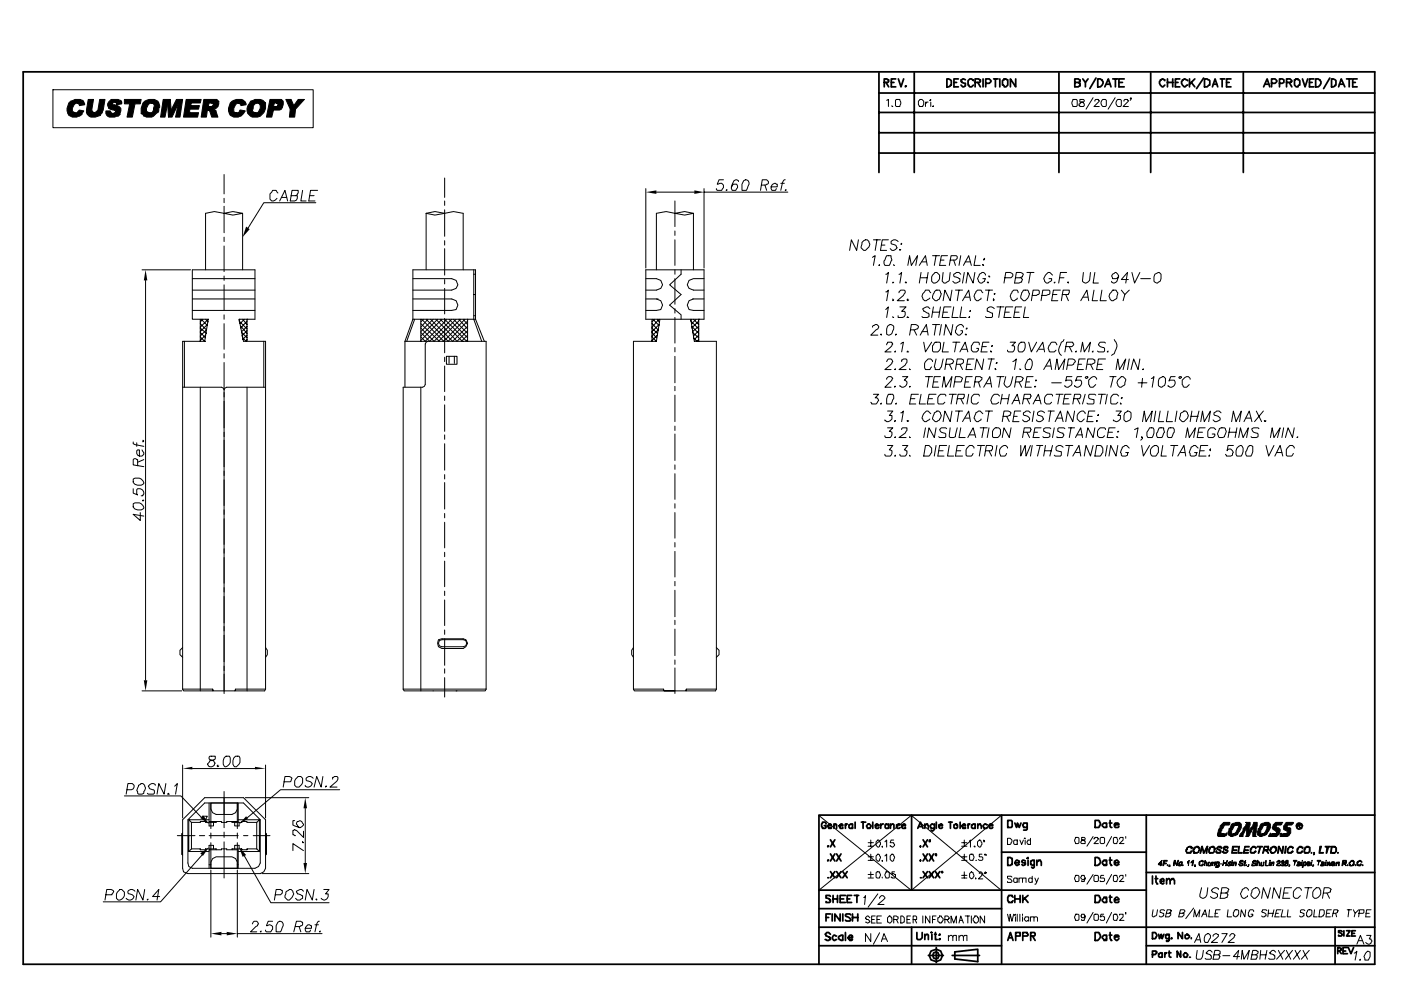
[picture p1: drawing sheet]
<svg xmlns="http://www.w3.org/2000/svg" width="420mm" height="297mm" viewBox="0 0 420 297" stroke-linecap="round" stroke-linejoin="round" font-family="sans-serif">
<g fill="none" stroke="#000" stroke-width=".3">
<path d="M15.9 26.9h78v11.4h-78zM265.9 30.1l.5-.3v2.1M267.5 31.7v.2h.3M268.6 30.1l.2-.3h1.1a2.13 2.13 0 0 1 0 2.1h-1.1l-.2-.2zM275.4 30.3l.6-.5h.5l.5 .5v1.1l-.2 .5h-1.1l-.3-.5zM277.5 30.6v1.3M278.3 30.6h-.5l-.3 .5M278.9 30.1l.2-.3v.3zM279.1 30.6v1.3M279.9 31.7l-.2 .2h.2M321.7 29.8h1.1l.3 .3v1.6l-.3 .2h-1.1a2.13 2.13 0 0 1 0-2.1zM323.8 29.8v.8h.8l.6 .5v.6l-.3 .2h-1.1v-.2h-.2v-.6l.8-.5h.5l.3-.5-.3-.3z"/>
<path d="M327.8 29.3l-2.1 3.4M328.3 30.3l.3-.5h.8v.3h.3v.2l-1.6 1.6h1.6M330.5 30.1a.94 .94 0 0 1 1.3 0v1.6l-.3 .2h-.8a1.26 1.26 0 0 1-.2-1.8zM334.4 29.3l-2.1 3.4M335 30.1a.94 .94 0 0 1 1.3 0v1.6l-.3 .2h-.8a1.26 1.26 0 0 1-.2-1.8zM337.1 30.3l.2-.5h.8v.3h.3v.2l-1.6 1.6h1.6M339.2 29.5h-.3l.3-.2v.5l-.3 .3M67.2 52.3v5.8M67.2 59.4v1.4M83.3 57.9l-.5-.8h-1l-.8 1v1.6l.5 .5 1-.2 .6-.6M84.4 59.2h1.6M87.3 58.6h1.3l.6-.2 .2-.5v-.8h-1.8l-.6 3.1h1.4l.5-.2 .3-.6v-.8h-.6"/>
<path d="M90.8 57.1l-.6 3.1h1.6M92.9 58.6h1.3M95.2 57.1h-2.1l-.5 3.1h1.9M133.3 53.4v5.8M193.7 56.5v23.8M196.8 57.6h11.4M211.1 56.5v23.8M211.1 57.6h25.2M217 53.9h-1.4l-.5 1.3a1.32 1.32 0 0 1 1.9 .3v.8l-.6 .8h-1.3l-.3-.6M218 56.8l-.2 .3h.2M221.5 54.4v-.2l-.8-.3a2.68 2.68 0 0 0-1.1 3.2h1.1l.5-.8v-.6l-.3-.5h-1l-.6 .8M223 54.2l.8-.3a1.12 1.12 0 0 1 .6 1.8l-.6 1.4h-1.3v-1.9z"/>
<path d="M228.3 55.5h1.4l.8-.6v-.5l-.6-.5h-1.3l-.5 3.2M229.4 55.5l.5 1.6M231.2 56h1.9v-.8a1.23 1.23 0 0 0-1.6 .2 1.23 1.23 0 0 0 0 1.7h1.1l.2-.6M234.2 54.9h1M235.5 53.9h-.3l-.5 .8-.5 2.4M235.7 56.8l-.2 .3h.2M67.2 63.9l2.6 .6 3-.6-3-.5-2.6 .5-2.9-.5-2.7 .5v17M67.2 61.8v8M67.2 71.1v1.3M67.2 73.7v7.7M72.8 63.9v17M83.9 60.2l1.6-3.1 .8 3.1"/>
<path d="M94.7 60.8h-15.6l-4.8 7.6M127.8 63.9l2.6 .6 2.9-.6M127.8 63.9l2.6-.5 2.9 .5 2.7-.5 2.9 .5v17M127.8 63.9v17M133.3 60.2v1.4M133.3 62.9v7.9M133.3 72.1v1.4M133.3 74.5v8M202.4 63.9l2.9 .6 2.7-.6-2.7-.5-2.9 .5-2.6-.5-3 .5v17M202.4 60.2v7.7M202.4 69.2v1.4M202.4 71.9v7.7"/>
<path d="M208 63.9v17M257.4 71.9l-.5 3.2-1.6-3.2-.5 3.2M258.5 72.7l1.1-.8a1.32 1.32 0 0 1 1.3 1.3l-.3 .8-1 1.1h-.6l-.8-.8zM261.7 77.2l.8-.6-.6 3M261.9 71.9h2.2M263 71.9l-.5 3.2M263.8 79.3l-.3 .3h.3M264.3 73.5h1.1M265.9 76.6h1.3l.3 1.4-.8 1.6h-1.3l-.3-.6v-.8zM266.4 71.9h-1.8l-.5 3.2h1.8M268 79.3v.3h.3M269.3 72.4a1.13 1.13 0 0 0-1.2-.5 1.13 1.13 0 0 0-.9 1l.6 .3a1.41 1.41 0 0 1 1.3 1.1l-1.1 .8h-.5l-.5-.6"/>
<path d="M269.9 74.8h.2l-.2 .3zM270.1 73.2l.3-.3v.3zM272.3 79.6l.5-3 .5 3 1.9-3-.6 3M275.7 79.6l1.8-3 .6 3M276.5 78.5h1.3M279.7 76.6h2.1M280.7 76.6l-.5 3M282 78h1.1M284.2 76.6h-1.9l-.5 3h1.8M285 78h1.5l.6-.6v-.5l-.3-.3h-1.6l-.5 3M286 78l.5 1.6M288.1 76.6l-.5 3"/>
<path d="M288.9 79.6l1.6-3 .8 3M289.5 78.5h1.5M292.6 76.6l-.5 3h1.9M294.7 79.3l.3 .3h-.3zM295 77.7l.3-.3-.3 .6zM42.6 80.9h14.5M43.7 84v119.9M57.7 89.6h18.8M57.7 93h18.8M57.7 87h18.8M57.7 83.5h18.8M60.1 95.7v6.6"/>
<path d="M60.1 97l1.8 1.9-1.8 1.8M60.1 99.7l1.5 1.5M60.1 98.3l1.8 1.6M60.3 95.7l1.9 1.8M60.9 95.7l-.8 .8M61.6 95.7l.8 .8M62.2 97.3l-2.1 2.1M62.4 95.7h-4.7v-14.8h18.8v14.8h-4.8l1.3 6.6h6.6v104.3l-.2 .5h-8.8v-.5l-.2 .5h-6.4l-.2-.5v.5h-8.8l-.2-.5M62.4 95.7l-2.3 2.4M62.4 95.7l-1 6.6-1.3-1.3M67.2 82.7v1.3M67.2 85.4v7.6"/>
<path d="M67.2 94.4v1.3M67.2 97v7.7M71.7 96.2l2.4 2.4M72 95.7l-.3 .3M72.2 97.8l1.9 2.1M72.5 99.7l1.6 1.5M72.8 95.7l1.3 1.6M73.3 95.7l-1.3 1.3M74.1 95.7v6.6M74.1 96.2l-1.9 2.1M74.1 97.8l-1.6 1.6M74.1 99.1l-1.6 1.6"/>
<path d="M123.8 89.6h11.7l1.3 .5 .5 1.4-.5 1.3-1.3 .2h-11.7M123.8 83.5h11.7l1.3 .5 .5 1.4-.5 1-1.3 .6h-11.7M123.8 95.7v-14.8h18.8v14.8M123.8 95.7h18.8M123.8 95.7l-2.4 6.6M124.4 95.7l-2.4 6.6M126.2 95.7v6.6M126.2 97l5.6 5.3M126.5 95.7l6.6 6.6M127 95.7l-.8 .8M127.8 95.7l6.6 6.6 5.8-6.1M128.3 95.7l-2.1 2.4"/>
<path d="M129.1 95.7l6.6 6.6 4.5-4.5M129.9 95.7l-3.7 3.7M130.7 95.7l6.4 6.6 3.1-3.2M131.2 95.7l-5 5M132 95.7l6.6 6.6M132.6 95.7l-6.4 6.3M133.3 83.8v1.3M133.3 86.4v7.7M133.3 95.4v1.3M133.3 98.1v7.6M133.3 95.7l6.7 6.6M133.9 95.7l-.6 .8-5.8 5.8-1.3-1.3"/>
<path d="M134.7 95.7l5.5 5.5M135.5 95.7l-6.6 6.6-2.7-2.6M136 95.7l4.2 4.2M136.8 95.7l-6.6 6.6-4-4M137.6 95.7l2.6 2.9M138.1 95.7l-6.6 6.6M138.9 95.7l1.3 1.6M139.4 95.7l-6.1 6.3-.5 .3M140.2 95.7v6.6M142.1 88.3h.5h-.5M142.1 80.9v14.8l2.4 6.6M142.1 94.6h.5"/>
<path d="M142.1 82.2h.5M142.6 95.7l2.7 6.6M193.7 80.9h17.4v14.8h-17.4zM193.7 83.5h3.1l1.4 .5 .5 1.4-.5 1-1.4 .6h-3.1M193.7 89.6h3.7M195.5 95.7v6.6M195.5 97l1.9 1.9-1.9 1.8M195.5 99.7l1.3 1.5M195.5 98.3l1.6 1.6M195.8 95.7l1.8 1.8M196.3 95.7l-.8 .8M196.8 89.6l1.4 .5 .5 1.4-.5 1.3-1.4 .2h-3.1"/>
<path d="M197.1 95.7l.5 .8M197.6 95.7l-2.1 2.4M197.6 97.3l-2.1 2.1M197.9 95.7l-1.1 6.6M202.4 80.9v1.3M202.4 83.5v7.7M202.4 92.5v1.3M202.4 95.2v7.6M204.3 80.9v1.3l-3.5 3.2 3.5 2.9-3.5 3.2 3.5 2.9v1.3M207.2 95.7l1 6.6h6.6v104.3M207.2 96.2l2.3 2.4M207.4 95.7l-.2 .3"/>
<path d="M207.4 97.8l2.1 2.1M207.7 89.6h3.4M207.7 99.7l1.8 1.5M208 89.6l-1.4 .5-.5 1.4 .5 1.3 1.4 .2h3.1M208 95.7l1.5 1.6M208.8 95.7l-1.4 1.3M209.5 96.2l-2.1 2.1M209.5 97.8l-1.8 1.6M209.5 99.1l-1.5 1.6M209.8 95.7h-.3v6.6M211.1 83.5h-3.1l-1.4 .5-.5 1.4 .5 1 1.4 .6h3.1M261.7 98.1v-.3l.8-.5h.5l.5 .5-.2 .8-2.2 1.9h2.2"/>
<path d="M265.6 82.2l.8-.5-.5 3.1M265.6 87.5l.8-.5-.5 3.1M265.6 92.8l.8-.8-.5 3.2M266.2 97.8a1.07 1.07 0 0 1 1.8 0v.8l-.5 1.3a1.02 1.02 0 0 1-1.6 .3v-1.6zM267.8 84.6v.2l.2-.2M267.8 89.6v.5l.2-.2M267.8 94.9v.3h.2M269.6 82.2l.8-.5-.5 3.1M269.6 87.8l.5-.8h1.1l.3 .2v.6l-.6 .7-1.8 1.6h2.1M269.9 92h1.8l-1.3 1.3h.8l.3 .3v.8l-.3 .5-.5 .3h-1.4v-.6M271.5 84.6h.2v.2zM272.3 89.6l-.3 .3 .3 .2 .2-.2"/>
<path d="M272.3 94.9l-.3 .3h.5M273 98.9h1.4l.8-.3 .2-.8-.8-.5h-1.3l-.5 3.2M274.1 98.9l.8 1.6M276.2 81.7l-.5 3.1M276.2 83.3h1.9M276.5 99.4h1.6M278.3 81.7l-.5 3.1M278.9 92.5l-.6-.5h-.5l-1 .5 .2 .8 1.6 .8v.8l-.5 .3h-1.3l-.3-.3M279.1 87.8l-.5-.8h-1.1l-.2 .5a1.44 1.44 0 0 0-.5 2.1l.5 .5h.5l1.1-.8M279.7 82.5l.8-.8h.5l.8 .8a1.87 1.87 0 0 1-1.9 2.3l-.5-.5v-1.3zM279.7 93.6h2.1M279.7 97.3h2.1"/>
<path d="M279.9 92l-.5 3.2M280.2 87.5l.5-.5h1.1l.5 1-.5 1.6-.8 .5h-.5l-.8-.8zM280.7 97.3l-.5 3.2M282 92l-.5 3.2M282.3 97.3l-.5 3.2M282.8 81.7l-.2 2.6 .5 .5h.5l1.1-.8 .3-2.3M282.8 93.6h1.4M285.2 92h-2.1l-.5 3.2h2.1M285.5 87l-.5 3.1-1.6-3.1-.6 3.1M285.8 97.3l-.6 3.2-1.6-3.2-.5 3.2M286 92l-.5 3.2h1.8M286.5 87h2.2"/>
<path d="M287.6 87l-.5 3.1M288.1 82.2l-.5-.5h-.8l-.8 .5v.5l.3 .3 1.6 .5v.8l-1.1 .5h-.5l-.5-.5M288.4 92l-.5 3.2h1.8M288.7 90.1l1.8-3.1 .5 3.1M288.9 98.1l-.5-.8a1.36 1.36 0 0 0-1.6 1.3l-.3 1.1 .8 .8h.6l.8-.8v-.6h-.6M289.2 81.7l-.5 3.1M289.5 89.1h1.3M290 98.3v.3h-.3zM290.8 93.3l.2-.3v.3zM290.8 94.9v.3h-.3zM292.4 81.7l-.6 3.1-1.6-3.1-.5 3.1M294.7 87.8l-.5-.8h-1l-.6 .5-.5 1.3a1.32 1.32 0 0 0 1.3 1.3l.8-.5v-.3"/>
<path d="M295.5 82.5l-.5-.8h-.5l-.8 .5-.5 1.3a1.32 1.32 0 0 0 1.3 1.3l.8-.5 .2-.8h-.8M295.5 87h2.2M296.1 84.6h.2v.2zM296.6 82.7l.3 .3h-.3zM296.6 87l-.5 3.1M297.9 89.6l.3 .3-.3 .2zM298.2 88h.2l-.2 .3zM298.2 92.5a1.28 1.28 0 0 0-2.1 0v.8l1.6 .5v1.1l-.3 .3h-1.6l-.3-.3M299 92h2.1M300 92l-.5 3.2M301.4 83.3h1.8l.5-.6v-.5l-.8-.5h-1.3l-.5 3.1M301.4 93.6h1.3"/>
<path d="M303.7 92h-2.1l-.5 3.2h2.1M304.3 93.6h1.3M304.5 83.3h1.4l.8-.3 .2-.8-.8-.5h-1.3l-.5 3.1h1.3l.8-.2 .3-.8-.3-.5h-.5M305.3 87.8l-.2-.8h-1.1l-.5 .5-.6 1.3a1.32 1.32 0 0 0 1.4 1.3l.8-.5v-.3M306.4 92h-1.9l-.5 3.2h1.9M306.9 87h1.3l.6 1-.6 1.3-.8 .8h-.5l-.8-.8 .3-1.5zM307.4 92l-.5 3.2h1.6M308 81.7h2.1M309 81.7l-.5 3.1M309.6 88.5h1.3l.5-.2 .3-.3v-.8l-.3-.2h-1.6l-.5 3.1M312.5 88.5h1.3l.8-.2 .3-.3v-.8l-.3-.2h-1.9l-.5 3.1M315.6 82.5l-.7-.8h-.6l-.8 .8-.5 1a1.32 1.32 0 0 0 1.3 1.3l1.1-.8v-.5h-.8"/>
<path d="M315.6 88.3h1.4M316.2 84.6v.2l.2-.2M317.8 83.3h1.3M318 87h-2.1l-.5 3.1h1.8M318.6 88.3h1.8l.3-.5v-.8h-1.9l-.5 3.1M319.6 88.3l.8 1.8M319.9 81.7h-1.9l-.5 3.1M320.1 84.6h.3v.2zM324.1 90.1l1.9-3.1 .5 3.1M324.9 81.7l-.3 2.6a1.02 1.02 0 0 0 1.6 .3l.6-.6 .2-2.3M324.9 89.1h1.3M328.1 87l-.5 3.1h1.5"/>
<path d="M328.3 81.7l-.5 3.1h1.6M330.5 87l-.6 3.1h1.9M333.6 87h1.1l.5 .8-.2 1.5-1.1 .8a1.32 1.32 0 0 1-1.3-1.3l.2-.8zM335.5 82.7l-.3 .6-.5 .2h-1.1l-.2-.8 .2-.5 .8-.5 .8 .5 .3 .5-.5 1.6a1.02 1.02 0 0 1-1.6 .3v-.3M336.3 87l1 1.3 1.4-1.3M337.3 88.3l-.5 1.8M338.4 83.8h-2.1l1.8-2.1-.5 3.1M339.5 81.7l.8 3.1 1.5-3.1M342.1 83.5h2.9M346.3 82.2l1.1-.5 .8 .5v1.3l-.3 .8-.8 .5-1-.5v-1.3zM54.8 116.1h11.6l.5 .2 .3 .6M55.3 102.3v13.8"/>
<path d="M60.1 116.1v91M61.6 102.3h-6.8v104.3M61.6 100.5l-1.5 1.5M67.2 106v1.3M67.2 108.7v7.9M67.2 116.9v91M72.8 101.2l1 1.1 .3-.5M74.1 116.1v91M74.1 100.5l-1.3 1.3M79.1 102.3v13.8M79.6 116.1h-11.6l-.5 .2-.3 .6M121.4 102.3h24.4v104.3"/>
<path d="M121.4 102.3v13.8M126.2 116.1v91M128.3 102.3l-.5 .3-.3 .5v12.2l-.2 .5-.6 .3h-5.8v90.5M133.3 107.1v1.3M133.3 109.7v7.7M133.3 118.7v1.3M133.9 106.8h3.2v2.4h-3.2zM134.7 106.8v2.1M136.3 106.8v2.1M140.2 100.5l-1.8 1.8M140.2 101.8l-.5 .5M195.5 101l1.3 1.3"/>
<path d="M196.8 102.3h-6.8v104.3M197.1 100.5l-1.6 1.5M202.4 104.2v1.3M202.4 106.8v7.9M202.4 115.8v1.3M202.4 118.4v8M208 101.2l1 1.1 .5-.5M209.5 100.5l-1.3 1.3M261.9 118.2h1.6l-1 1h.5l.5 .8-.8 1.1h-1.3l-.3-.5M264.1 100.2h.2v.3zM265.9 113.7l.5-.8h.8l.6 .5-.3 .5-2.1 2.2h1.8M265.9 108.4l.5-.8h.8l.6 .8a4.4 4.4 0 0 1-2.4 2.4h1.8"/>
<path d="M265.9 103.4l.3-.8h1.3l.3 .5a4.4 4.4 0 0 1-2.4 2.4h1.8M266.4 118.2h1.4l.2 .5v.8l-.8 1.6h-1.3v-1.6zM268.3 115.8h.3l-.3 .3zM268.6 110.5l-.3 .3h.3M268.6 105.2l-.3 .3h.3M268.6 100.2h.2l-.2 .3zM270.1 103.1l.8-.5-.5 2.9M270.4 108.4v-.5l.5-.3h.8l.3 .3v.8l-.5 .7-1.9 1.4h2.1M270.7 112.9h1.6l-1.1 1 .8 .6a1.34 1.34 0 0 1-.6 1.4 1.34 1.34 0 0 1-1.5-.1v-.3M272.3 105.2l-.3 .3h.5M272.8 115.8v.3l.2-.3M272.8 110.5v.3h.2"/>
<path d="M273 119.5h1.4M275.4 118.2h-2.1l-.5 2.9h1.8M276 100.5l1.8-3.2 .5 3.2M276.2 118.2l-.5 2.9h1.8M277 102.6l.5 2.9 1.9-2.9M277.5 112.9h2.2M278.3 119.5h1.4M278.6 112.9l-.5 3.2M279.7 108.4l-.6-.8h-.8a2.25 2.25 0 0 0-.8 3.2h1.4l.5-.8M279.9 114.5h1.4M280.2 102.8l.3-.2h1.3l.2 .2v1.6l-.7 1.1h-1.4l-.2-.3v-1.6zM280.7 118.2h-2.1l-.5 2.9h2.1"/>
<path d="M280.7 107.6l-.5 2.4 .3 .2v.6h1.3l.5-.8 .5-2.4M282 112.9h-1.8l-.5 3.2h1.8M282.6 116.1l.5-3.2 .5 3.2 1.9-3.2-.5 3.2M283.1 102.6l-.5 2.9h1.8M283.6 118.7l-.2-.5h-1.4l-.7 1v1.6l.2 .3h1.3l.6-.5M283.6 109.2h1.4l.8-.3 .2-.5-.2-.5-.6-.3h-1.3l-.5 3.2M284.7 118.2h2.1M284.7 109.2l.8 1.6M285.8 118.2l-.6 2.9M285.8 102.6h2.1M286.3 114.5h1.8l.6-1.1-.8-.5h-1.4l-.5 3.2M286.8 109.2h1.3l.6-.3 .2-.2v-.8l-.5-.3h-1.3l-.6 3.2"/>
<path d="M286.8 102.6l-.5 2.9M287.1 119.5h1.8l.3-.5v-.8h-1.9l-.5 2.9M287.9 105.5l1.6-2.9 .7 2.9M287.9 109.2l.8 1.6M288.1 119.5l.8 1.6M288.4 104.7h1.6M289.5 100.2h.2v.3zM289.5 114.5h1M290 109.2h1M290.5 118.2l-.5 2.9M291.6 112.9h-1.9l-.5 3.2h1.8M292.1 107.6h-1.9l-.5 3.2h1.9"/>
<path d="M292.4 114.5h1.3l.8-.8v-.5l-.5-.3h-1.4l-.5 3.2M293.4 114.5l.6 1.6M293.7 118.7l-.3-.5h-1.3l-.8 1v1.4l.5 .5h1.1l.5-.5M293.7 103.4v-.6l-.3-.2h-1.3a3.1 3.1 0 0 0-.8 2.4l.5 .5h1.1l.5-.5v-.6h-.5M294.5 103.9h1.3M295 116.1l1.9-3.2 .5 3.2M295 107.6l-.5 3.2-1.6-3.2-.5 3.2M295.8 115h1.3M296.3 107.6h1.9M296.6 102.6h-1.9l-.5 2.9h1.9M297.1 105.2l.3 .3h-.3zM297.4 103.6h.3l-.3 .3z"/>
<path d="M297.4 107.6l-.8 3.2M298.4 110.5l.3 .3h-.3zM298.7 108.9l.3-.2v.2zM299 112.9h2.1M299.8 118.7l-.6-.5a1.84 1.84 0 0 0-2.1 1.8l.6 1.1h1l.8-.5M300 112.9l-.5 3.2M300.3 119.5h2.1M300.6 118.2l-.6 2.9M301.6 112.9l-.5 2.1 .8 1.1a1.38 1.38 0 0 0 1.3-1.1l.5-2.1M302.7 118.2l-.5 2.9M302.9 102.6h1.6l-1 1h.5l.3 .3v.8l-.6 .8h-1.3l-.2-.5M303.7 108.4l1.1-.8-.5 3.2"/>
<path d="M304.5 114.5h1.4l.5-.3 .5-.8-.8-.5h-1.3l-.5 3.2M305.6 114.5l.8 1.6M305.9 110.5v.3h.2M306.1 102.6h1.1a2.28 2.28 0 0 1-.5 2.9h-1.1a2.28 2.28 0 0 1 .5-2.9zM306.9 119.5h1.9l.5-.8-.3-.5h-1.8l-.5 2.9M307.7 114.5h1.1M308 119.5l.8 1.6M308.2 107.9l.8-.3a2.2 2.2 0 0 1 0 3.2h-1.3l-.3-.6v-.8zM308.5 102.6l.8 2.9 1.6-2.9M309.8 112.9h-1.8l-.6 3.2h1.9M310.4 115.8h.2l-.2 .3zM310.6 113.9h.3l-.3 .3z"/>
<path d="M310.9 105.5l1.8-2.9 .6 2.9M311.7 104.7h1.3M313 110.8l1.9-3.2 .5 3.2M313.8 109.7h1.3M315.4 114.7h2.9M315.6 118.7l-.2-.5h-1.3l-.8 1v1.4l.5 .5h1.1l.5-.5M316.4 110.8l.6-3.2 .5 3.2 1.9-3.2-.6 3.2M316.7 118.2h2.1M317 103.4l-.6-.8h-1l-.8 1-.3 .8 .6 1.1h1.3l.5-.5M317.8 118.2l-.6 2.9M319.1 101.8l-.3 .5-.5 .3-.3 .8a2.25 2.25 0 0 0 .3 3.1M319.1 119.5h1.3"/>
<path d="M319.6 103.9h1.9l.5-.8-.3-.5h-1.8l-.5 2.9M320.1 109.4h1.4l.5-.2 .5-.8-.2-.5-.6-.3h-1.3l-.5 3.2M320.7 103.9l.8 1.6M321.2 118.2h-1.8l-.6 2.9h1.9M321.5 112.9h-1.6l-.3 1.3 .3-.3h1.3a1.32 1.32 0 0 1-.1 1.8 1.32 1.32 0 0 1-1.7 .1v-.3M322 119.5h1.8l.3-1.1-.3-.2h-1.5l-.6 2.9M322.8 105.2l-.3 .3h.3M323.1 119.5l.7 1.6M323.3 109.2h1.1M324.1 105.5l.5-2.9 .6 2.9 1.8-2.9-.5 2.9M324.4 112.9h-1.3l-.6 1.3 .3-.3h1.3a1.32 1.32 0 0 1-.1 1.8 1.32 1.32 0 0 1-1.7 .1v-.3M325.4 113.2l.3-.3h.5l-.2 .5z"/>
<path d="M325.4 107.6h-1.8l-.5 3.2h1.8M325.4 118.2l-.8 2.9M326.2 109.2h1.4l.5-.3 .2-.2v-.8l-.5-.3h-1.6l-.5 3.2M327 109.2l.8 1.6M327.8 105.2l-.2 .3h.2M328.6 118.4l-.3-.2h-1.5l-.3 .2v.8l.3 .3 1.3 .3v1l-.3 .3h-1.6l-.2-.3M328.9 113.7l-.6-.8h-.5l-1.3 1v1.4l.5 .8h.8l.8-.8M329.1 109.2h1.4M329.4 118.2h2.1M330.5 118.2l-.6 2.9M331.5 107.6h-2.1l-.5 3.2h1.8M331.5 102.8l-.2-.2h-1.4l-.5 .8 .5 .5 1.1 .3 .3 .2v.8l-.3 .3h-1.6l-.3-.3"/>
<path d="M332.1 118.2l-.6 2.9M332.3 105.2l-.2 .3h.2M332.8 112.9h1.9M333.9 112.9l-.8 3.2M334.2 101.8l.2 .5a2.15 2.15 0 0 1 0 2.9l-.2 .8-.8 .5M334.7 110.8l.5-3.2 .6 3.2 1.8-3.2-.8 3.2M335.2 113.9l1.1-1h.5l.8 .8-.3 1.6-1 .8a1.32 1.32 0 0 1-1.3-1.4zM335.5 118.7l-.5-.5h-1.1l-.8 1v1.6l.3 .3h1.3l.5-.5M336.3 119.2h.2l-.2 .3zM338.7 107.6l-.6 3.2M341.3 114.7h2.7M341.8 107.6l-.5 3.2-1.3-3.2-.8 3.2"/>
<path d="M342.6 113.4l-.2 2.7M342.9 110.5l-.3 .3h.3M345.3 113.4l.8-.5-.6 3.2M347.7 113.4l1-.5 .8 .5v1.3l-.3 .8-.7 .6-1.1-.6v-1.3zM352.4 112.9h-1.3l-.5 1.3 .2-.3h1.4a1.32 1.32 0 0 1-.2 1.8 1.32 1.32 0 0 1-1.7 .1v-.3M353.5 113.2l.2-.3h.6l-.3 .5zM356.9 113.7l-.5-.8h-.5l-1.4 1v1.4l.6 .8h.8l.8-.8M40 132.5v.5l.5 .3 2.6 .5M41 132.7v1.1M41.3 139.6v-1.8l-1.1-.3-.2 .3v1.5l3.1 .6M42.6 134.8l.5 .8v.6l-.5 .5h-.8l-.5-.3-.3-.5v-.8l.3-.3h.5v1.9M42.9 131.9l.2 .3-.2 .3v-.3"/>
<path d="M43.1 137.8l-1.8 .8M133.3 121.4v7.9M133.3 130.4v1.3M133.3 133v7.9M202.4 127.7v1.3M202.4 130.1v7.9M202.4 139.3v1.4M264.3 120.8l-.2 .3h.2M266.2 128.2h1.6l-1.1 1.1 .8 .3v.8l-.5 .7h-1.4l-.2-.5M266.2 123.2h1.6l-1.1 1.3h.8v1.1l-1.1 .8-1-.3v-.2M266.2 133.5h1.6l-1.1 1.3 .8 .3v.8l-.5 .8h-1.4l-.2-.5M268.3 126.1h.3l-.3 .3z"/>
<path d="M268.6 130.9l-.3 .2h.3M268.6 136.4l-.3 .3h.3M268.8 120.8l-.2 .3h.2M270.1 123.7l.8-.5-.5 3.2M270.4 128.8l.3-.6h1.3v.8l-.5 .8-1.9 1.3h2.1M270.7 133.5h1.6l-1.1 1.3 .8 .3v.8l-.5 .8h-1.4l-.2-.5M272.3 126.1h-.3l.3 .3 .2-.3M272.8 130.9v.2h.2M272.8 136.4v.3h.2M277.5 133.5h1.1l.8 .8a3.1 3.1 0 0 1-.8 2.4h-1.6zM277.5 128.2l-.5 2.9M279.1 124l-.8-.8h-.5l-.8 .8-.5 1.3a1.41 1.41 0 0 0 1.3 1.1l1.1-.8"/>
<path d="M280.2 123.7l.8-.5a1.32 1.32 0 0 1 1.3 1.3l-.5 1.4-.8 .5h-.5l-.8-.8zM280.7 128.2l-.5 2.9-1.6-2.9-.5 2.9M280.7 133.5l-.5 3.2M281.5 135.1h1.3M283.9 128.5l-.3-.3h-1.3l-.5 .6 .5 .8 1.3 .5v.8l-.2 .2h-1.6l-.3-.2M283.9 133.5h-2.1l-.5 3.2h1.8M284.7 133.5l-.5 3.2h1.8M285 128.2l-.3 2.2v.5l.3 .2h1l.5-.2 .6-2.7M285.5 123.2l-.5 3.2-1.6-3.2-.6 3.2M286.5 123.2h2.2M286.8 135.1h1.3M287.6 123.2l-.5 3.2"/>
<path d="M288.1 128.2l-.5 2.9h1.9M288.7 126.4l1.8-3.2 .5 3.2M289.2 133.5h-2.1l-.6 3.2h2.2M289.5 125.3h1.3M290.2 131.1l1.6-2.9 .8 2.9M290.8 130.4h1.6M292.1 134.3l-.5-.8h-.8l-1.1 1.3v1.6l.3 .3h1.3l.5-.8M293.2 133.5h2.1M294 128.2h2.1M294.2 133.5l-.5 3.2M294.7 124l-.7-.8h-.6l-.8 .5-.5 1.6a1.41 1.41 0 0 0 1.3 1.1l.8-.5v-.3M295 128.2l-.5 2.9"/>
<path d="M295.5 135.1h1.9l.3-.5v-.8l-.6-.3h-1.3l-.5 3.2M295.5 123.2h2.2M296.6 128.2l-.5 2.9M296.6 123.2l-.5 3.2M296.6 135.1l.8 1.6M297.9 128.8l.5-.6h1.1l.5 .6v1.3l-.8 1h-1.3l-.2-.2v-1.6zM299 133.5l-.6 3.2M300.8 124.8h1.4l.7-.3 .3-.8-.8-.5h-1.3l-.5 3.2M301.9 124.8l.8 1.6M302.2 134.3l-.6-.8a1.98 1.98 0 0 0-1.7 1.1 1.98 1.98 0 0 0 .1 2.1h1.4l.5-.8M303.2 128.2l-.5 2.9-1.6-2.9-.5 2.9M303.5 121.1l1.6-2.9 .8 2.9"/>
<path d="M304 124.8h1.1M304 120h1.6M306.1 123.2h-1.8l-.6 3.2h1.9M306.1 133.5v3.2l1.3-3.2 .3 3.2 1.3-3.2M306.9 129.6h1.9l.5-.8-.3-.6h-1.8l-.5 2.9M308 129.6l.8 1.5M309 123.7l-.5-.5h-.8l-.8 .5v.6l1.3 .5 .6 .5v.6l-.8 .5h-.8l-.5-.5M309.6 133.5l-.6 3.2M309.8 121.1l1.6-2.9 .8 2.9M310.1 129.6h1M310.1 123.2l-.5 3.2M310.4 120h1.5"/>
<path d="M310.9 133.5h1.8M311.9 133.5l-.8 3.2M312.2 128.2h-1.8l-.6 2.9h1.9M313.3 123.7a1.13 1.13 0 0 0-1.3-.5 1.13 1.13 0 0 0-.9 1.1l.6 .2a1.41 1.41 0 0 1 1.3 1.1 1.41 1.41 0 0 1-2.1 .5v-.2M313.3 135.1h2.1M313.5 133.5l-.5 3.2M314.3 123.2h1.9M315.1 128.5l-.2-.3h-1.4l-.5 .3v.8l1.6 .5 .3 .3v.8l-.6 .2h-1.3l-.3-.2M315.1 123.2l-.5 3.2M315.6 133.5l-.7 3.2M316.2 128.2l-.6 2.9M316.4 126.4l1.6-3.2 .8 3.2"/>
<path d="M317 125.3h1.6M318.8 134.1a1.28 1.28 0 0 0-2.1 0v.7l.3 .3 1.3 .3v1l-.3 .3h-1.6l-.2-.3M319.4 128.5l-.3-.3h-1.6l-.3 .3v.8l1.6 .5 .3 .6-.5 .7h-1.6v-.2M319.6 133.5h2.1M320.4 128.2h1.9M320.7 133.5l-.6 3.2M321.2 128.2l-.5 2.9M321.7 136.7l1.9-3.2 .5 3.2M322.3 123.2l-.6 3.2-1.6-3.2-.5 3.2M322.5 131.1l1.6-2.9 .5 2.9M322.5 135.6h1.3M323.1 130.4h1.5"/>
<path d="M325.4 124l-.5-.8a1.83 1.83 0 0 0-1.8 2.4l.7 .8h.6l.8-.8M326.2 124.8h1.4M327.8 133.5l-.8 3.2-1.3-3.2-.5 3.2M328.3 128.2l-.5 2.9-1.6-2.9-.5 2.9M328.3 123.2h-1.8l-.5 3.2h1.8M328.9 126.1h.2l-.2 .3zM328.9 133.5h1l.6 .3 .2 .5a3.1 3.1 0 0 1-.8 2.4h-1.6zM329.4 124.3v.2h-.3zM331.5 128.8l-.2-.6h-1.4l-.8 1.1v1.3l.6 .5h1l.6-.5M332.1 133.5l-.6 3.2M332.3 129.6h1.3M334.4 128.2h-1.8l-.5 2.9h1.8"/>
<path d="M334.7 123.2h1.6l-1.1 1.3h.8v1.1l-.5 .5a1.02 1.02 0 0 1-1.6-.2M335 130.9l.2 .2h-.2zM335.2 129.3h.3l-.3 .3zM335.2 133.5l-.5 3.2-1.6-3.2-.5 3.2M336 120.8l.3 .3h-.3zM337.3 123.7l.8-.5 1.1 .5v1.4l-.3 .8-1 .5-.8-.5v-1.4zM338.7 134.3l-.8-.8h-.6l-.8 .6-.5 1.5 .3 .3v.5l.2 .3h1.1l.5-.3v-.5l.3-.3h-.8M340.3 128.8l1-.6-.5 2.9M342.4 133.5l.5 3.2 1.9-3.2M342.6 131.1h-.2v-.2l.2 .5-.5 .5M342.6 126.4l.6-3.2 .5 3.2 1.8-3.2-.5 3.2M344.8 128.2h1a2.82 2.82 0 0 1-.3 2.9h-1.3l-.2-.5v-1z"/>
<path d="M345.3 134.3l1-.8h.6l.5 .6a3.2 3.2 0 0 1-.8 2.6h-1.1l-.2-.3-.3-.5v-1.1zM346.6 123.2l-.5 3.2M347.7 128.2h1.3l.2 1.4-.7 1.5h-1.4l-.2-.5v-.8zM347.9 123.2l-.5 3.2h1.6M348.7 133.5l-.5 3.2h1.6M350.3 123.2l-.5 3.2h1.8M350.6 128.2h1.3l.3 .6v.8l-.8 1.5h-1.1a2.82 2.82 0 0 1 .3-2.9zM351.1 133.5h2.1M352.2 133.5l-.6 3.2M353 123.2l-.6 3.2M353.2 136.7l1.9-3.2 .5 3.2M354 124l1.1-.8a1.32 1.32 0 0 1 1.3 1.3l-.3 .8-1 1.1h-.6l-.8-.8z"/>
<path d="M354 135.6h1.3M355.6 131.1l.5-2.9 .6 2.9 1.8-2.9-.5 2.9M357.2 124.8h2.1M357.5 123.2l-.6 3.2M359.3 134.3l-.8-.8h-.5l-.8 .6-.5 1.5 .2 .3v.5l.3 .3h1l.6-.3v-.5l.2-.3h-.8M359.3 129.6h1.3M359.6 123.2l-.8 3.2M359.8 135.1h1.4M360.1 126.4l.5-3.2 .6 3.2 1.8-3.2-.5 3.2M361.4 128.2h-1.8l-.6 2.9h1.9M362.2 133.5h-2.1l-.5 3.2h2.1M362.5 136.7l.2-.3v.3z"/>
<path d="M362.7 134.8l.3-.2v.5zM364.6 128.8l-.5-.6h-1.1l-.5 .6-.3 .5v1.6l.3 .2h1.3l.5-.5v-.5h-.8M365.7 128.5a1.72 1.72 0 0 1 1.8 0 1.65 1.65 0 0 1-.3 2.1v.3l-.5 .2h-1l-.3-.2a1.65 1.65 0 0 1 .3-2.1zM366.2 123.7l-.5-.5h-.8l-.8 .5v.6l1.3 .5 .5 .5v.6l-1 .5h-.6l-.5-.5M368.6 129.6h2.1M368.8 128.2l-.5 2.9M369.4 126.4l.5-3.2 .8 3.2 1.6-3.2-.6 3.2M369.9 133.5h-1.6l-.3 1.6v-.3l1.1-.2 .5 .5 .3 .5-.3 .3v.5l-.5 .3h-1.3l-.3-.5M370.9 128.2l-.5 2.9M371.5 131.1l.5-2.9 .8 2.9 1.6-2.9-.5 2.9M371.5 133.8l.8-.3a2.2 2.2 0 0 1 0 3.2h-1.4a2.28 2.28 0 0 1 .6-2.9zM373.1 126.4l1.5-3.2 .8 3.2"/>
<path d="M373.6 125.3h1.6M374.4 133.8l.5-.3 .8 .3v1.6l-.5 1.3h-1.3l-.3-.5v-.8zM376.8 123.2l1.6 3.2M377.6 128.5l-.3-.3h-1.3l-.6 .3 .6 1.1 1.3 .5v.8l-.5 .2h-1.4l-.2-.2M378.9 123.2l-2.7 3.2M379.4 126.1h-.3l.3 .3 .3-.3M379.7 133.5l.8 3.2 1.6-3.2M381 131.1l.5-2.9 .6 2.9 1.8-2.9-.8 2.9M382.3 136.7l1.6-3.2 .8 3.2M382.9 135.6h1.5M385 128.2l-.6 2.9M388.1 128.2l-.5 2.9-1.3-2.9-.8 2.9"/>
<path d="M388.1 134.3l-.5-.8h-.8l-1 1.3v1.6l.2 .3h1.3l.6-.8M389.2 130.9l-.3 .2h.3M40 151l.5-.3h1.3a1.82 1.82 0 0 1 1.3 1.6 1.97 1.97 0 0 1-3.1-.5zM40 146.5v1.3l1.3 .5-.3-.2v-1.3a1.32 1.32 0 0 1 1.7 .1 1.32 1.32 0 0 1 .2 1.7h-.6M40 143.6l.5-.3h1.3a1.82 1.82 0 0 1 1.3 1.6 1.97 1.97 0 0 1-3.1-.5zM42.1 153.6v2.4l-2.1-1.8 3.1 .5M42.9 149.9h.2l-.2 .3zM133.3 142.3v1.3M133.3 144.6v8M133.3 153.9v1.3M133.3 156.5v7.7M202.4 142v7.7"/>
<path d="M202.4 151v1.3M202.4 153.6v7.7M133.3 165.5v1.4M133.3 168.2v7.7M133.3 177.2v1.3M133.3 179.8v7.7M202.4 162.6v1.4M202.4 165.3v7.6M202.4 174.3v1.3M202.4 176.9v8M54.8 194.1l-.8 .8v1.3l.8 .8M79.6 194.1l.6 .8v1.3l-.6 .8"/>
<path d="M131.5 191.7l1.1-.2h6.3l.8 .2 .5 1.1-.5 1.1-.8 .5h-6.3l-1.1-.5-.3-1.1zM131.8 192l.8-.3h6.3l.8 .3 .3 .8-.3 .8-.8 .3h-6.3l-.8-.3-.3-.8zM133.3 188.8v1.3M133.3 191.5v7.9M190 194.1l-.6 .8v1.3l.6 .8M202.4 185.9v1.3M202.4 188.6v7.9M202.4 197.8v1.3M214.8 194.1l.8 .8v1.3l-.8 .8M42.6 207.1h11.9M54.8 206.6h9M70.6 206.6h9"/>
<path d="M120.9 206.6l.3 .5h15.9M120.9 206.6h24.9M133.3 200.5v1.3M133.3 203.1v5.8M145.8 206.6l-.3 .5h-8.7M190 206.6l.2 .5h8.8v-.5l.2 .5M190 206.6h9M202.4 200.2v7.7M205.8 206.6h9M214.8 206.6l-.2 .5h-8.8v-.5l-.2 .5h-6.4h3.2M37.3 238.6h16.9l6.1 6.3M38.1 236.7h1.3l.6-.3 .2-1-.5-.5h-1.3l-.6 3.1"/>
<path d="M41.5 235.4l.8-.5a1.32 1.32 0 0 1 1.4 1.3l-.6 1v.6l-.5 .2h-1.1l-.5-1zM46.6 235.4v-.3a1.41 1.41 0 0 0-2.2 .6 1.44 1.44 0 0 0 1.6 1l.3 .3v.8l-.3 .2h-1.6l-.2-.2M49.7 234.9l-.5 3.1-1.6-3.1-.5 3.1M50.5 237.8l-.2 .2h.5M52.4 235.7l.8-.8-.5 3.1M54.8 229.3v15.9M57.7 230.4h18.8M63 226.7l-.3 .2v.6l1.3 .5 .6 .8-.3 .2a1.08 1.08 0 0 1-.8 .9 1.08 1.08 0 0 1-1.1-.3l-.2-.6 .8-1h.5l1.1-.5v-.8zM65.4 229.3l-.3 .3 .3 .2 .2-.2M67.2 227.2l.5-.5h1.1l.3 .5v1.3a1.82 1.82 0 0 1-1.6 1.3 1.99 1.99 0 0 1-.3-2.6zM67.2 237.2v10.9M70.1 227.2l.5-.5h1.1a2.25 2.25 0 0 1-.8 3.1h-.5a1.99 1.99 0 0 1-.3-2.6z"/>
<path d="M73.6 239.1h19M79.6 229.3v15.9M85.2 234.3h1.8l.6-1-.8-.6h-1.3l-.6 3.2M88.6 233.5l.8-.8h.8l.6 .6v1.3l-1.1 1.3h-.8l-.5-.5v-1.3zM93.9 233.3a1.13 1.13 0 0 0-1.2-.6 1.13 1.13 0 0 0-.9 1.1l1.3 .5 .6 .6a1.36 1.36 0 0 1-2.2 .8v-.3M96.8 232.7l-.5 3.2-1.3-3.2-.8 3.2M97.6 235.7h.3l-.3 .2zM99.7 233.5v-.5l.6-.3h.8a1.02 1.02 0 0 1-.3 1.6l-1.8 1.6h2.1M101.9 236.7h-17.8l-10 8.5M53.2 250.5h5.3M54.8 245.7l6.6-6.6h11.6l6.6 6.6v14.6l-.5 1-1 .5h-21.7l-1.4-.5-.2-1zM54.8 249.7l-.3 .2v6.1l.3 .3"/>
<path d="M56.4 245.7l5-5h11.6l5.1 5v13l-.6 1-1 .6h-18.8l-1.1-.6-.2-1zM56.6 245.7v9.5M57.4 254.4l-.8 .8h6.1M57.4 254.4h2.7v.3h1.5v-.3h3.2v.3M57.4 246.5v7.9M59.8 250.5h1.6M60.6 256.3l-12.4 14h-17.2M60.9 244.7h1.3l-.6 1zM62.7 254.4v-1h1.3v1M62.7 246.5v1.1h1.3v-1.1M62.7 245.7h-6.1l.8 .8M62.7 240.7v5.5h3.7v.3h1.6v-.3h3.4v-5.5"/>
<path d="M62.7 250.5h8.7M62.7 259.2h.5M63.2 240.7v7.7M63.2 249.7v1.6M63.2 252.6v7.7M63.8 257.4l1-.6h4.8l1 .6 .6 1v1.9h-8v-1.9zM64.8 246.2v.3h-3.2v-.3h-1.5v.3h-2.7M67.2 249.4v1.6M67.2 252.3v10.9M69.6 246.2v.3h2.9v-.3h1.6v.3h2.9M70.4 254.4v-1h1.3v1M70.4 246.5v1.1h1.3v-1.1"/>
<path d="M71.2 242.5l-.6 1.1-1 .5h-4.8l-1-.5-.6-1.1v-1.8h8v7.7M71.2 249.7v1.6M71.2 252.6v7.7M71.2 259.2h.2M71.4 255.2h6.4M71.4 245.7h6.4M73 250.5h1.3M73.3 256.6l7.9 14h17.5M75.9 250.5h5.1M77 246.5l.8-.8v9.5M77 254.4h-2.9v.3h-1.6v-.3h-2.9v.3M77 246.5v7.9"/>
<path d="M77 254.4l.8 .8M79.6 249.7l.3 .2v6.1l-.3 .3M87.8 255v-2.1l3.2 2.1M88.4 246h-.6v1.3l2.2 .8 1-.8-.5-1.1a1.18 1.18 0 0 0-1.6 .6l.5 1 .6 .3M90.8 252.3l.2 .3h-.2zM91 249.1v1.9l-2.1-2.1-.5-.3-.6 .3v1.3l.8 .3M91.5 242.3v16.4M245.5 244.4l27.8 22.5 27-22.5M260.3 256.8h1.6M260.3 257.9h1.6M260.3 252.6h1.6M260.3 253.6h1.6"/>
<path d="M261.1 251.8v1.8M261.1 256v1.9M262.7 256.6l.6-.6 .5 .3 .3 .8-.6 1-.8-.5zM262.7 252.3l.6-.5 .5 .3 .3 1-.6 .8-.8-.5zM264.6 257.9v.2v-.2M264.6 253.6v.3v-.3M265.4 256.6l.5-.6v2.1M265.4 252.3l.5-.5v2.1M267 256.6l.5-.6 .5 .3 .3 .8-.5 1-.8-.5zM268 251.8h-.8l-.2 .8h1l.3 .8-.5 .5-.8-.3v-.2M288.4 256.8h1.6M288.4 257.9h1.6"/>
<path d="M288.4 252.6h1.6M288.4 253.6h1.6M289.2 251.8v1.8M289.2 256v1.6M290.8 256.3l.2-.3h.8a1.72 1.72 0 0 1 0 1.9h-.8l-.2-.3zM290.8 252.3l.2-.5v2.1M292.1 253.6h.3v.3zM292.6 257.9h.3M293.2 252.3l.8-.5 .5 .8v.5l-.5 .8-.8-.5zM294.5 256h-.8v.8h.8l.2 .3v.5l-.2 .3h-.8l-.3-.3M295 251.8l.3 .5h-.3zM295.3 256l.5 .3h-.5z"/>
<path d="M302.2 251.3h.7l.6 .5v.5l-.6 .8h-.7zM305.1 252.1v-.3v1.3M305.1 251.8h-.8l-.3 .3v.8l.3 .2h.8v-.2M305.9 251.8l.5 1.3 .5-1.3M307.2 251.3h.2h-.2M307.4 251.8v1.3M309 252.1v-.3h-.8l-.2 .5 .2 .8h.8v-.2M309 251.3v1.8M322.5 251h.8l.3 .3v1.3l-.3 .3h-.8a1.72 1.72 0 0 1 0-1.9zM324.4 251v.8l1 .3v.8h-1l-.3-.3 .5-.8h.6l.2-.3-.2-.5zM327.8 250.7l-1.8 2.9M328.1 251.5l.2-.5h.8l.3 .5-1.3 1.4h1.3"/>
<path d="M329.9 251.3a.94 .94 0 0 1 1.4 0v1.3l-.3 .3h-.8l-.3-.3zM333.4 250.7l-1.6 2.9M333.9 251.3l.3-.3h.8a1.72 1.72 0 0 1 0 1.9h-.8l-.3-.3zM335.8 251.5l.2-.5h.8v.8l-1 1.1h1.3M337.6 250.7v.6M31.7 268.2h1.9l.5-1.1-.8-.5h-1.3l-.5 3.2M35.2 267.4l.8-.8h.5l.8 .8a1.87 1.87 0 0 1-1.8 2.4l-.6-.5v-1.4zM40.5 267.1a1.13 1.13 0 0 0-1.3-.5 1.13 1.13 0 0 0-.8 1.1l1.3 .5 .5 .5a1.33 1.33 0 0 1-1 1.1 1.33 1.33 0 0 1-1.4-.5M43.4 266.6l-.5 3.2-1.6-3.2-.6 3.2M44.2 269.5v.3l.2-.3M47.9 268.7h-2.1l1.8-2.1-.5 3.2M62.7 260.3v-5.6h3.7v-.3h1.6v.3h3.4v5.6"/>
<path d="M63.2 260.8v20.1M66.4 279.8h1.6M71.2 260.8v20.1M71.2 279.8h25.4M75.7 276.9l.5-.8h.8l.3 .3 .2 .5-.2 .6-2.2 1.8h1.9M78.3 279l-.2 .3h.2M78.6 261.8h14M81.8 276.1h-1.4l-.5 1.4a1.32 1.32 0 0 1 1.9 .2v.8l-.6 .8h-1.3l-.3-.5M82.5 268.2h1.6l.6-.5v-.8l-.6-.3h-1.3l-.5 3.2M83.3 276.4l.8-.3a1.12 1.12 0 0 1 .6 1.9l-.6 1.3h-1.3v-1.8zM85.7 267.4l1.1-.8a1.32 1.32 0 0 1 1.3 1.3l-.5 1.1-.8 .8h-.5l-.8-.8zM88.6 277.7h1.4l.5-.2 .3-.3v-.8l-.6-.3h-1.3l-.8 3.2"/>
<path d="M89.7 277.7l.5 1.6M91 267.1l-.5-.5h-.5l-1.1 .5 .3 .8 1.6 .6v.8l-.8 .5h-.8l-.6-.5M91.5 278.3h1.9v-.8l-.5-.3a1.32 1.32 0 0 0-1.2 .7 1.32 1.32 0 0 0 .1 1.4h1.1l.2-.5M94.2 266.6l-.5 3.2-1.6-3.2-.6 3.2M94.5 277.2h1M94.7 269.5h.3v.3zM95.8 276.1h-.3l-.5 .8-.5 2.4M96 279l-.2 .3h.2M97.1 266.6h1.6l-1.1 1.3h.8a1.44 1.44 0 0 1-1.3 1.9l-.8-.5M245.5 266.9l27.8-22.5 27 22.5M259 269h.3l.3-.5-.3 2.6M260.3 262.1h1.6"/>
<path d="M260.3 263.2h1.6M260.9 275.1l-.8-.6-.5 .8h.2v.3h.5l.6 .8-.6 .3-.7-.3M261.1 279.8v2.4l-1.5-2.4v2.4M261.1 261.3v1.6M261.4 275.6h.8M262.5 274.5h-1.1v2.2h1.1M262.7 261.6l.3-.3h.8a1.72 1.72 0 0 1 0 1.9h-.8l-.3-.3zM263 275.6h.8M263.3 267.9l-3 4M263.8 269.3l.5-.8h.5l.6 .5v.3l-2.1 1.8h1.8M263.8 279.6l-1.9 3.4M264.3 274.5h-1.3v2.2h1.3"/>
<path d="M264.6 262.9v.3M265.6 261.3h.8l.3 .3v1.3l-.3 .3h-.8a1.72 1.72 0 0 1 0-1.9zM266.2 275.1l.5-.6 .8 .6v1l-.5 .6-.8-.3zM268 275.6h1.1l.2-.3v-.5l-.5-.3h-.8v2.2M268.3 261.3h-.8v.8l.3-.3 .8 .3v.8l-.3 .3h-.8v-.3h-.3M268.8 275.6l.5 1.1M270.1 274.5h.6l.5 .6v1.3l-.5 .3h-.6zM272 275.6h.8M273 274.5h-1v2.2h1M273.8 275.6h1.1v-.8l-.3-.3h-.8v2.2M274.4 275.6l.5 1.1M276.8 274.5v2.2"/>
<path d="M278.9 274.5v2.2l-1.4-2.2v2.2M279.7 275.6h.8M280.7 274.5h-1v2.2M281.3 275.1h.2l.3-.6h.5l.5 .8v.6l-.5 .8h-.5v-.3l-.5-.3zM283.4 275.6h1l.3-.5-.5-.6h-.8v2.2M283.9 275.6l.8 1.1M285.2 276.7v-2.2l.8 2.2 .8-2.2v2.2M287.6 276.7l.5-2.2 .8 2.2M287.9 275.9h.8M288.4 263.2h1.6M288.4 262.4h1.6M289.2 261.3v1.9"/>
<path d="M289.5 274.5h1.3M290.2 274.5v2.2M290.8 261.8l.5-.5 .5 .3 .3 .8-.3 .8-.5 .2-.5-.5zM291.3 274.5v2.2M292.4 274.5h.5l.3 .6h.2v1l-.5 .6h-.5l-.6-.8v-.6zM292.6 263.2v.2v-.2M293.7 261.8l.3-.5h.2l.5 .8h-.2v.3l-1.1 1h1.3M295.3 261.6l.2-.3v.3h.3l-.3 .2h-.2zM295.3 274.5v2.2l-1.3-2.2v2.2M302.2 274l.5 2.1 .2-2.1 .6 2.1 .5-2.1M303.5 262.9l-.3-.3h-1v.6l.2 .2h.5l.6 .6-.3 .5h-1v-.3M304.5 274v.3h-.2z"/>
<path d="M304.5 274.8v1.3M305.1 263.4l-.3-.2h-.5l-.3 .2v.8l.3 .3h.5l.3-.3M305.1 263.2v1.3M305.1 274v2.1M305.6 263.4l.3-.2h.8v1.3M305.6 263.2v1.3M305.9 274v2.1M306.7 263.4l.2-.2h.8v1.3M306.7 274.3v-.3v.3M306.7 274.8v1.3M308.5 275.1l-.3-.3h-.8l-.2 .5 .5 .8 .8-.2M308.5 274.8v1.3"/>
<path d="M309 275.1l.3-.3h.8v1.3M309 274.8v1.3M309.6 263.4l-.3-.2h-.5l-.3 .2v.8l.3 .3h.5l.3-.3M309.6 262.6v1.9M310.1 275.1l.3-.3h.5l.2 .3v1M310.4 263.2l.5 1.3 .5-1.3M310.9 264.5l-.3 .5h-.2M322.5 262.4h.8l.3 .2v1.4l-.3 .2h-.8a1.72 1.72 0 0 1 0-1.8zM322.5 274h.8l.3 .3v1.3l-.3 .3h-.8a1.72 1.72 0 0 1 0-1.9zM325.4 263.2l-.5 .5-.8-.5 .3-.8h.8a1.72 1.72 0 0 1 0 1.8h-.8v-.2M325.4 274.5l-.2 .6h-.8l-.3-.6 .3-.5h.8v.3a1.32 1.32 0 0 1 0 1.6h-.8v-.3M327.8 262.1l-1.8 2.9"/>
<path d="M327.8 273.5l-1.8 3.2M328.1 262.6a.94 .94 0 0 1 1.3 0v1.4l-.3 .2h-.8l-.2-.2zM328.1 274.3a.94 .94 0 0 1 1.3 0v1.3l-.3 .3h-.8l-.2-.3zM331 262.4h-.8l-.3 .8h1.1l.3 .2v.6l-.3 .2h-1.1v-.2M331 274h-.8l-.3 .8 .6-.3 .8 .3v.8l-.3 .3h-.8l-.3-.3M333.4 262.1l-1.6 2.9M333.4 273.5l-1.6 3.2M333.9 262.6l.3-.2h.8a1.72 1.72 0 0 1 0 1.8h-.8l-.3-.2zM333.9 274.3l.3-.3h.8a1.72 1.72 0 0 1 0 1.9h-.8l-.3-.3zM335.8 262.9l.2-.5h.8v.8l-1 1h1.3M335.8 274.3v-.3h1v.8l-1 1.1h1.3M337.6 262.1v.5"/>
<path d="M337.6 273.8v-.3v.5M345.8 272.7l-.3 1.6 .3 .5 1.1-.5 .2-1.6M349.2 273l-.2-.3h-.8l-.3 .3v.5l1.1 .3v.7l-.5 .3h-.6l-.2-.3M349.8 273.8h.8l.5-.3 .3-.5h-.3v-.3h-1.1l-.5 2.1h1.1l.5-.5v-.5h-.5M353.7 273.8h.8l.6-.3 .2-.3-.2-.5h-1.1l-.5 2.1h1l.6-.5v-.5h-.6M358 274.8l.2-2.1 .6 2.1 1-2.1-.2 2.1M358 272.2l-2.4 3.1M360.4 266.1l-.6 2.6a1.15 1.15 0 0 0 1.3 .5 1.15 1.15 0 0 0 .8-1l.3-2.1M360.4 274.8l1-2.1 .5 2.1M360.6 274h1.1M362.7 272.7l-.2 2.1h1.3M364.3 273.8h.8"/>
<path d="M365.4 266.6v-.3a1.41 1.41 0 0 0-2.1 .6l.2 .5 1.6 .5v.8a1.28 1.28 0 0 1-2.1 0M365.9 272.7h-1.3l-.3 2.1h1.1M366.2 267.7h1.3l.8-.3v-.5l.3-.3-.8-.5h-1.4l-.5 3.2h1.3l.8-.3 .3-.8-.3-.5h-.5M366.4 279.8h1.6l-1.6 2.7M368.3 272.7l-.3 2.1h1.4M370.2 273a.94 .94 0 0 1 1.3 0v1l-.3 .5-.5 .3-.8-.3v-1zM373.6 272.7l-.3 2.1-1-2.1-.3 2.1M374.4 266.9l-.5-.8h-.6l-.8 .5-.5 1.3a1.32 1.32 0 0 0 1.3 1.4l.8-.6v-.2M375.4 266.9l1.1-.8a1.32 1.32 0 0 1 1.3 1.3l-.5 1.1-.8 .8h-.5l-.8-.8zM376 273.2l-.3-.5h-.8l-.3 .3-.2 .5v1h.2v.3l1.1-.3v-.5h-.5M379.9 273l-.2-.3h-1.1l-.2 .5 1 .6 .3 .2v.5l-.6 .3h-.5l-.2-.3M380.5 273.8h1.3"/>
<path d="M380.5 272.7l-.3 2.1M381 266.1l-.8 3.2-1.3-3.2-.5 3.2M382.1 272.7l-.6 2.1M382.6 273.8h.8M384.2 266.1l-.6 3.2-1.5-3.2-.6 3.2M384.2 272.7h-1.3l-.6 2.1h1.3M384.7 272.7l-.5 2.1h1.3M385 267.7h1.3M386.3 272.7l-.3 2.1h1.1M387.3 266.1h-2.1l-.5 3.2h2.1M390.3 266.9l-.6-.8h-.8l-1 1.3v1.3l.5 .6h.8l.8-.8M391.3 273l-.2-.3h-.8l-.3 .3v.5l1.1 .3v.7l-.6 .3h-.5l-.3-.3"/>
<path d="M391.3 266.1h2.1M392.1 273a.94 .94 0 0 1 1.3 0v1l-.2 .5-.6 .3h-.5v-.3h-.3v-1zM392.4 266.1l-.6 3.2M394 266.9l.8-.8h.8a1.83 1.83 0 0 1 .4 2 1.83 1.83 0 0 1-1.8 1.2l-.5-.6v-1.3zM394.2 272.7l-.2 2.1h1M395.8 272.7h1.1l.2 .3v1l-.2 .5-.6 .3h-.7zM396.9 267.7h1.3l.8-.3v-.5l.3-.3-.8-.5h-1.4l-.5 3.2M397.9 267.7l.8 1.6M397.9 273.8h.8M399.3 272.7h-1.4l-.2 2.1h1.3M399.8 273.8h.8l.5-.3 .3-.5h-.3v-.3h-1.1l-.5 2.1M400.6 273.8l.2 1"/>
<path d="M404 272.7h1.3M404.5 272.7l-.2 2.1M405.9 272.7l.5 1.1 1.1-1.1M406.4 273.8l-.3 1M407.5 273.8h1.3l.2-.3v-.8h-1.3l-.2 2.1M409.6 273.8h1M411.2 272.7h-1.4l-.2 2.1h1.3M264.3 282.2l.8-2.4 1.1 2.4M264.6 281.4h1M284.4 280.9l.6-.5h.5l.3 .5v1.1M284.4 280.4v1.6M285.8 280.9l.2-.5h.8v1.6"/>
<path d="M287.6 280.9l.5-.5h.6l.2 .5v1.1M287.6 280.4v1.6M288.9 280.9l.3-.5h.8v1.6M358.2 282.5l1.4-2.7 .5 2.7M358.8 281.7h1M359 284.9l-.2 1.8v.5l.2 .3h1.1l.3-.3 .5-2.3M361.4 280.4l.8-.6 .8 .6v.8l-.8 1.3h-.8l-.2-.5zM363.5 285.4l-.5-.5h-.5l-.8 .8 1.6 .8v.7l-.3 .3h-1.3l-.3-.3M363.8 280.6l.3-.5 .5-.3 .8 .3v.5l-2.1 1.9h1.8M364.1 286.2h1.3l.5-.3v-.8l-.5-.2h-1.1l-.5 2.6h1.6l.5-.8-.2-.5h-.3M366.7 286.5h2.1M368.8 280.6l.6-.8h.5l.5 .6-.5 .8-1.6 1.3h1.9"/>
<path d="M371.7 286.7h-1.8l1.6-1.8-.6 2.6M372.3 287.5l.2-2.6 .6 2.6 1.5-2.6-.5 2.6M375.4 286.2h1.1l.5-.3 .3-.2v-.6l-.5-.2h-1.1l-.5 2.6h1.6l.2-1-.5-.3M378.1 284.9l-.3 2.6M378.1 286.2h1.6M379.9 284.9l-.5 2.6M382.6 285.4l-.5-.5h-.6l-.8 .8 1.6 .8v.7l-.2 .3h-1.4l-.2-.3M383.4 284.9l1.3 2.6M385.2 284.9l-2.3 2.6M385.8 284.9l1.3 2.6M387.6 284.9l-2.1 2.6M388.4 284.9l1.3 2.6"/>
<path d="M390 284.9l-2.1 2.6M390.8 284.9l1.3 2.6M392.6 284.9l-2.3 2.6M406.1 285.7l.8-.6-.5 2.7M406.9 283l1.1-2.6 1 2.6M407.5 282h1M408 287.5l-.3 .3h.3M409.6 285.7l.5-.6 .8 .3v1.3l-.5 1.1h-1.1l-.3-1.1zM409.8 280.4h1.4l-.6 1h.6l.2 .6-.2 .8a1.02 1.02 0 0 1-1.6-.3"/>
</g>
<g fill="none" stroke="#000" stroke-width=".53">
<path d="M7 21.5h405.3v267.5h-405.3zM263.6 21.8v29.9M263.6 39.8h148.7M263.6 33.7h148.7M263.6 27.9h148.7M265.2 24.7h1l.3-.3v-.5l-.5-.2h-.8v2.3M265.7 24.7l.8 1.3M267.3 24.7h.8M268.6 23.7h-1.3v2.3h1.3M269.4 23.7l.8 2.3 .8-2.3M271.5 25.8v.2l.3-.2M274.2 21.8v29.9"/>
<path d="M284 23.7h.5l.8 .5v1.3l-.8 .5h-.5zM286.1 24.7h.8M287.4 23.7h-1.3v2.3h1.3M289.5 23.9l-.5-.2-.8 .2v.5h.3v.3l1 .3v.8l-.8 .2-.5-.5M291.9 24.2v-.3l-.5-.2h-.5l-.6 .5v1.3h.3l.3 .5h.5l.5-.5M292.4 24.7h1.4l.2-.3v-.5l-.5-.2h-1.1v2.3M293.2 24.7l.8 1.3M294.8 23.7v2.3M295.6 25h1.1l.5-.8-.5-.5h-1.1v2.3M298 23.7h1.3M298.5 23.7v2.3M299.8 23.7v2.3"/>
<path d="M300.6 24.2l.6-.3v-.2l1 .2v1.6l-.5 .5h-.5v-.2l-.6-.3zM304.6 23.7v2.3l-1.6-2.3v2.3M317.6 21.8v29.9M322.3 24.7h1.4l.2-.3v-.5l-.5-.2h-1.1v2.3h1.1l.5-.2v-.8l-.5-.3M324.7 23.7l.8 1 .8-1M325.5 24.7v1.3M328.7 23.4l-1.9 3.2M329.2 23.7h.8l.5 .2 .3 .5a1.38 1.38 0 0 1-1.6 1.6zM331.3 26l1.1-2.3 .8 2.3M331.9 25.2h1M333.7 23.7h1.6M334.5 23.7v2.3"/>
<path d="M335.6 24.7h1M337.2 23.7h-1.6v2.3h1.6M345.1 21.8v29.9M349.3 24.2v-.3l-.8-.2-.5 .2-.3 .5a1.42 1.42 0 0 0 1.1 1.6l.5-.5M350.1 23.7v2.3M350.1 24.7h1.6M351.7 23.7v2.3M352.5 24.7h.8M353.8 23.7h-1.3v2.3h1.3M356.2 24.2l-1.1-.5-.5 .2-.2 .5a1.42 1.42 0 0 0 1 1.6l.8-.5M356.7 23.7v2.3M357.3 24.7l1 1.3"/>
<path d="M358.3 23.7l-1.6 1.5M361 23.4l-2.2 3.2M361.2 23.7h.8l.8 .5v1.3l-.8 .5h-.8zM363.6 26l.8-2.3 .8 2.3M363.9 25.2h1M366 23.7h1.3M366.5 23.7v2.3M367.8 24.7h.8M369.2 23.7h-1.4v2.3h1.4M372.9 21.8v29.9M379 26l1-2.3 .8 2.3M379.5 25.2h1"/>
<path d="M381.3 25h1.1l.5-.8-.5-.5h-1.1v2.3M383.7 25h.8l.5-.3v-.8l-.5-.2h-.8v2.3M385.8 24.7h1.4l.2-.5-.5-.5h-1.1v2.3M386.6 24.7l.8 1.3M388.2 23.9l1.1-.2v.2l.5 .3v1.3h-.3l-.2 .5h-.6l-.5-.5zM390.6 23.7l.8 2.3 .8-2.3M392.7 24.7h.8M394 23.7h-1.3v2.3h1.3M394.6 23.7h.8l.5 .2 .3 .5a1.38 1.38 0 0 1-1.6 1.6zM398.8 23.4l-1.9 3.2M399.3 23.7h.6l.8 .5v1.3l-.8 .5h-.6zM401.4 26l.8-2.3 1.1 2.3"/>
<path d="M401.7 25.2h1.1M403.8 23.7h1.6M404.6 23.7v2.3M405.7 24.7h.8M407 23.7h-1.3v2.3h1.3M263.6 45.9h148.7M247.7 247l-.2-.6h-.8l-.3 .6v.8l.3 .5h.8l.2-.3v-.5h-.5M248.3 247.5h1l-.3-.5-.7 .5v.3l.2 .5h.8v-.3M248.3 257.8v.3l.2-.3M248.3 253.6v.2l.2-.2M249 256l1.4 2.1M249 251.7l1.4 2.1"/>
<path d="M250.1 247.5l.3-.5 .5 .2v1.1M250.1 247v1.3M250.4 256l-1.4 2.1M250.4 251.7l-1.4 2.1M250.9 256l1.3 2.1M251.7 247.5h1.1l-.3-.5-.8 .5v.3l.3 .5h.8v-.3M252.2 256l-1.3 2.1M253.5 247v1.3M254.1 247l-.6 .2v.3M255.7 247.2l-.3-.2-.8 .2v.8l.3 .3h.8v-.3M255.7 247v1.3M256.5 246.4v1.9"/>
<path d="M258.3 246.4h1.3M258.8 246.4v1.9M260.4 247l.8 .5-.2 .8h-.8l-.3-.5zM261.7 246.4v1.9M262.5 247.5h1.1v-.3l-.5-.2-.6 .2v.8l.3 .3h.5l.3-.3M264.1 247v1.3M264.9 247l-.8 .2v.3M266.5 247.2l-.5-.2-.5 .2v.8l.2 .3h.5l.3-.3M266.5 247v1.3M267 247.5l.8-.5 .3 .2v1.1M267 247v1.3M269.9 247.2h-.2v-.2l-.8 .2v.8l.3 .3h.5l.2-.3"/>
<path d="M270.5 247.5h1l-.2-.5-.8 .2v.8l.2 .3h.8v-.3M273.4 244.3v22.5M275.2 248.3l.8-1.9 .8 1.9M275.5 247.8h1.1M276 257.8v.3v-.3M276 253.6v.2v-.2M276.8 256l1.4 2.1M276.8 251.7l1.4 2.1M277.4 247.5l.8-.5 .2 .5v.8M277.4 247v1.3M278.2 256l-1.4 2.1M278.2 251.7l-1.4 2.1"/>
<path d="M278.7 256l1.3 2.1M278.9 251.7v.6h-.2zM280 256l-1.3 2.1M280.3 247v1.5l-.6 .6-.5-.3M280.3 247.2l-.8-.2-.6 .5 .3 .8h.8l.3-.3M280.5 256h.3v.5zM280.8 246.4v1.9M281.6 247.5h1l-.2-.5-.8 .2v.8l.3 .3h.5l.2-.3M284.5 246.4h1.1M285 246.4v1.9M286.1 247.2l.8-.2v.2h.2v.8l-.2 .3h-.5l-.3-.3zM287.9 246.4v1.9"/>
<path d="M288.5 247.5h1l-.2-.5h-.3l-.5 .8 .2 .5h.8v-.3M290.3 247v1.3M290.9 247l-.6 .2v.3M292.4 247.2l-.2-.2-.8 .2v.8l.2 .3h.8v-.3M292.4 247v1.3M293.2 247.5l.8-.5 .3 .5v.8M293.2 247v1.3M296.1 247.2l-.8-.2-.5 .5 .3 .8h.8l.2-.3M296.7 247.5h1l-.2-.5h-.6v.2h-.2v.8l.2 .3h.6l.2-.3M300.4 244.3v44.7M300.4 255.4h43.4M302.2 257h.8l.6 .3v1.8l-.6 .3h-.8z"/>
<path d="M302.2 245.9h1.1l.3 .3v1.6l-.3 .2h-1.1zM304.3 258.6h1.4v-.5l-.6-.3h-.2l-.6 .8 .6 .8 .8-.3M304.3 246.7l.6 1.3 .2-1.3 .6 1.3 .5-1.3M307.5 258.1l-.8-.3-.2 .5 .2 .3h.8v.5l-.5 .3-.5-.3M308 246.7v1.8l-.2 .3h-.8M308 247l-.2-.3h-.8l-.3 .5 .3 .8h.8l.2-.2M308.3 257v.3h-.3zM308.3 257.8v1.6M310.2 257.8v2.1l-.3 .3-.5-.3M310.2 258.1l-.3-.3-.8 .3v1l.5 .3 .6-.3M311 258.3l.5-.2v-.3h.5l.3 .5v1.1M311 257.8v1.6"/>
<path d="M328.4 257h.8l.5 .3a1.72 1.72 0 0 1 0 1.8l-.5 .3h-.8zM328.4 245.9h1.1l.5 .8v.5l-.5 .8h-1.1zM331.9 258.1h-.3v-.3h-.5l-.6 .8 .6 .8h.5v-.3h.3M331.9 247l-.3-.3h-.5l-.6 .5 .6 .8h.5l.3-.2M331.9 246.7v1.3M331.9 257.8v1.6M332.7 257.8h.7M332.7 246.7h.7M332.9 257v1.9l.3 .5h.2M332.9 245.9v1.9l.5 .2M334.2 258.6h1.4l-.6-.8-.8 .3v1l.6 .3 .8-.3M334.2 247.2h1.4l-.3-.5h-.8l-.3 .3v.8l.3 .2h.8l.3-.2"/>
<path d="M343.8 244.3v44.7M389 247l.5-.3 .8 .3 .3 .5-.3 .8-.8 .2-.5-.2-.3-.8zM412.3 244.3h-166.7v44.7M245.6 266.8h98.2M245.6 272.4h54.8M245.6 277.9h166.7M247.7 275h.8M248.3 263.1h.2M249 273.9h-1.3v2.2M249 268.7l-.2-.3h-1.1v.8l1.3 .5v.5l-.2 .3h-1.1v-.3M249 261.2l1.4 1.9M249.6 273.9v2.2"/>
<path d="M249.8 268.4v2.1M249.8 269.4h1.4M250.4 261.2l-1.4 1.9M250.9 261.2l1.3 1.9M251.2 268.4v2.1M252 273.9v2.2l-1.6-2.2v2.2M252 269.4h1M252.2 261.2l-1.3 1.9M252.8 273.9v2.2M252.8 261.2l1.3 1.9M253.5 268.4h-1.5v2.1h1.5M253.5 279.5v2.4"/>
<path d="M254.1 269.4h.8M254.1 261.2l-1.3 1.9M255.1 274.2l-.2-.3h-1.1l-.3 .3 .3 .5a1.38 1.38 0 0 1 1.3 1.1l-.2 .3h-1.1l-.3-.3M255.4 268.4h-1.3v2.1h1.3M255.7 275h1.5M255.7 273.9v2.2M256.2 268.4h1.3M257 268.4v2.1M257.2 273.9v2.2M273.4 277.9v11.1M275 279.5v1.9l.2 .2h.8l.6-.5v-1.6M276 263.1h.3"/>
<path d="M276.8 261.2l1.4 1.9M278.2 261.2l-1.4 1.9M278.7 261.2l1.3 1.9M279.2 279.5h.3h-.3M280 261.2l-1.3 1.9M280.5 279.5v2.1h.6M280.5 261.2l1.4 1.9M281.9 261.2l-1.4 1.9M282.4 261.2h.2v.3h-.2zM303.8 268.9l-.2-.5h-1.1l-.3 .5v1.1l.3 .5h1.1l.2-.5M304.3 269.4h1.6M304.3 268.4v2.1"/>
<path d="M305.9 268.4v2.1M306.7 268.4v2.1M307.3 269.2l1 1.3M308.3 268.4l-1.6 1.3M328.4 279.5h1.1l.5 .8a1.38 1.38 0 0 1-1.6 1.6zM328.4 268.4h1.1l.5 .8v.5l-.5 .8h-1.1zM331.9 269.4l-.3-.5h-.5l-.6 .8 .6 .8h.5l.3-.3M331.9 268.9v1.6M332.7 268.9h.7M332.9 279.5v1.9l.3 .5h.2M332.9 268.4v1.8l.5 .3M334.2 269.7h1.4l-.6-.8-.8 .5v.8l.3 .3h.8l.3-.3"/>
<path d="M343.8 261.5h68.5M345.6 279.5h.8l.5 .8-.5 1.1h-.8zM345.6 262.6v2.4M346.4 263.4h.8M346.7 262.6v1.8l.2 .6h.3M348 264.2h1.1v-.6l-.3-.2-.8 .2v1.1l.5 .3 .6-.3M349.9 263.9l.7-.5 .3 .2v1.4M349.9 263.4v1.6M350.9 263.9l.5-.3v-.2h.6l.2 .5v1.1M354.6 279.5v1.9l-1.3-1.9v1.9M400.4 277.9v11.1M402.5 279.2l-.3-.2h-.8v.5l1.1 .5-.3 .6h-.8v-.3"/>
<path d="M403 279v1.6M403.8 279h1.1l-1.1 1.6h1.1M405.4 279.8h.8M406.5 279h-1.1v1.6h1.1M245.6 283.5h54.8M249 280l-.5-.5h-.5l-.5 .5 .2 .6 1.3 .5v.5l-.5 .3-1-.3M250.9 280.6l-.8-.3-.5 .8 .5 .8 .8-.3M252.8 280.6l-.6-.3-.5 .3-.3 .5 .3 .5 .5 .3 .6-.3M252.8 280.3v1.6M254.3 281.1h1.4v-.5h-.3v-.3h-.5l-.6 .8 .6 .8h.5v-.3h.3M277.4 280.6l.8-.6 .2 .3v1.3M277.4 280v1.6"/>
<path d="M278.4 286.4h4.5M279.2 285.1l1.6-.6 1.3 .6 .5 1.3-.5 1.3-1.3 .5-1.6-.5-.5-1.3zM279.5 280v1.6M280 285.6l.8-.3 .5 .3 .3 .8-.3 .8-.5 .2-.8-.2-.3-.8zM280.3 280h.5M280.8 284v4.5M281.6 280.3l.3-.3v.3zM281.6 281.6l.3-.2v.2zM285.6 286.4h8.2M286.4 285.3l6.8-.8v3.7l-6.8-.8zM302.2 281.9l.8-2.4 .8 2.4M302.5 281.1h1.1"/>
<path d="M304.6 280.6h1.3v-1.1h-1.3v2.4M306.7 280.6h1.3l.3-.3-.3-.8h-1.3v2.4M309.1 280.6h1.1l.2-.3v-.5l-.2-.3h-1.1v2.4M309.6 280.6l.8 1.3M331.9 280.6l-.3-.3h-.5l-.6 .5 .6 1.1h.5l.3-.5M331.9 280.3v1.6M332.7 280.3h.7M334.2 280.8h1.4l-.3-.5h-.8l-.3 .3v.8l.6 .5 .8-.5M343.8 283.5h68.5M345.6 286.1h.8l.5-.8h-.2v-.2h-1.1v1.8M347.5 280l.2 1.4 .6-1.4 .2 1.4 .6-1.4M348.5 285.9l-.2-.3-.8 .3v.7l.2 .3h.8v-.3"/>
<path d="M348.5 285.6v1.3M349.3 285.6v1.3M349.9 285.6l-.6 .3v.2M350.4 285.6h.8M350.6 280v1.9h-.2v.2h-.5v-.2M350.6 280.3h-.2v-.3h-.5v.3h-.3v.8l.3 .3h.5l.2-.3M350.6 285.1v1.5l.6 .3M351.4 281.1l-.2 .3h.2M354.1 285.1v1.8l-1.1-1.8v1.8M354.9 286.1l.8-.5 .5 .8-.3 .5h-.8zM355.4 280.3l.8-.3 .5 .8-.5 .6h-.5l-.3-.3zM356.7 286.9h.3"/>
<path d="M357.3 281.1v.3M401.2 285.1l1-.3v-.5l-1-.3v1.9M401.7 285.1l.5 .8M402.8 285.1h.8M404.1 284h-1.3v1.9h1.3M404.4 284l.8 1.9 .7-1.9"/>
</g>
<g fill="#000">
<path d="M193.7 57.6l3.1-.5v1zM208.2 57.1l2.9 .5-2.9 .5zM73.8 67.9l1.1 .8-2.1 2.4zM43.7 80.9l.5 3.1h-1.1zM43.1 203.9h1.1l-.5 3.2zM54.8 230.4l2.9-.6v.8zM76.5 229.8l3.1 .6-3.1 .2zM60.1 255.8l2.6-1.9-1.8 2.7zM60.9 244.4l1.8 2.6-2.6-1.8zM71.7 253.9l2.1 2.4-1 .5zM73.8 244.7l.5 .7-2.6 1.6zM91.5 239.1l.6 3.2h-1.1z"/>
<path d="M91 258.7h1.1l-.6 3.1zM63.2 279.8l3.2-.5v1.1zM68 279.3l3.2 .5-3.2 .6z"/>
</g>
<g fill="#000" stroke="#000" stroke-width=".3">
<path d="M365.9 258.9h.5zM373.1 259.5h.2zM399.5 259.5h.5z"/>
<path d="M21.2 30.3a4.7 4.7 0 0 1 3.7-.2l.2 .5-2.1 .3a2.1 2.1 0 0 0-1.3 2.3l.8 .6-2.1 .2a3.2 3.2 0 0 1 .8-3.7z" fill-rule="evenodd"/>
<path d="M20.4 34l2.9-.2 .5-.8 1.3 .2-.5 .8a2.13 2.13 0 0 1-1.6 1.1h-1.3l-1.1-.5z" fill-rule="evenodd"/>
<path d="M23 30.9l2.1-.3 .3 .8-1.6 .3-.3-.6z" fill-rule="evenodd"/>
<path d="M26.5 29.8h1.5l-.5 3.2 .3 .5 .5 .3-2.1 .5-.3-.5v-.8z" fill-rule="evenodd"/>
<path d="M29.9 29.8h1.6l-.8 4-.5 .8-1.6 .5h-1.3l-.6-.3-.5-.5 2.1-.5 1.1-.8z" fill-rule="evenodd"/>
<path d="M31.7 33.2h1.4l.2 .6 .6 .2 2.1 .3-.5 .5-1.1 .3h-1.6a1.51 1.51 0 0 1-1.1-1.9z" fill-rule="evenodd"/>
<path d="M32.5 30.6l.8-.8a4.6 4.6 0 0 1 2.9 .3l.3 .5h-2.1l-.8 .5 .3 .3a3 3 0 0 1 2.3 1.1l-.2 1.8-2.1-.3 .5-.2 .3-.6-2.2-.7a1.72 1.72 0 0 1 0-1.9z" fill-rule="evenodd"/>
<path d="M34.4 30.6h2.1v.5l-1.6 .3v-.5z" fill-rule="evenodd"/>
<path d="M37.3 29.8h5l-.2 1.3h-1.6l-.8 4h-1.6l.8-4h-1.6z" fill-rule="evenodd"/>
<path d="M43.4 30.3a3.6 3.6 0 0 1 4 0l.2 .6h-2.4a2.1 2.1 0 0 0-1.3 2.3l.8 .6-2.4 .2v-1.5l.6-1.6z" fill-rule="evenodd"/>
<path d="M45.2 30.9h2.4l.3 .8-.5 2.1h-.3l-1.1 1a3.4 3.4 0 0 1-2.9 0l-.2-.5-.6-.3 3.2-.2 .3-.3 .5-1.8-.3-.6z" fill-rule="evenodd"/>
<path d="M48.9 29.8h2.2l-.8 1.3-.8 4h-1.3z" fill-rule="evenodd"/>
<path d="M51.1 29.8l.2 3.2-.8 2.1-.2-4z" fill-rule="evenodd"/>
<path d="M52.9 29.8h1.9l-1.4 1.3-1.8 4h-1.1z" fill-rule="evenodd"/>
<path d="M53.4 31.1l1.4-1.3-.8 5.3h-1.3z" fill-rule="evenodd"/>
<path d="M55.8 29.8h4.5l-.2 1.1h-2.7l-.3 .8h2.7l-.3 1h-2.6v1.1h2.6l-.2 1.3h-4.3z" fill-rule="evenodd"/>
<path d="M61.1 29.8h4l.3 .5h.2l-2.9 .6-.3 1h3a4.3 4.3 0 0 1-3.2 1.1l-.3 2.1h-1.6z" fill-rule="evenodd"/>
<path d="M62.4 33l1.6-.3 .6 .3 .2 .2 .6 1.9h-1.9l-.5-1.6-.3-.5z" fill-rule="evenodd"/>
<path d="M63.2 30.9l2.4-.6-.2 1.6h-3h1.1l.5-.5-.2-.5z" fill-rule="evenodd"/>
<path d="M69.6 30.3a3.6 3.6 0 0 1 3.4-.2l.6 .5-2.2 .3a2.2 2.2 0 0 0-1.3 2.6l.8 .3-2.1 .2a3.2 3.2 0 0 1 .8-3.7z" fill-rule="evenodd"/>
<path d="M68.8 34l2.9-.2 .3-.8 1.6 .2a3.1 3.1 0 0 1-4.5 1.4z" fill-rule="evenodd"/>
<path d="M71.4 30.9l2.2-.3 .2 .8-1.6 .3-.2-.6z" fill-rule="evenodd"/>
<path d="M75.1 30.3a3.9 3.9 0 0 1 3.7-.2l.8 .8h-2.3l-1.1 .5-.5 1.8 1 .6-2.4 .2a2.74 2.74 0 0 1 .6-3.1z" fill-rule="evenodd"/>
<path d="M77.3 30.9h2.3a3.3 3.3 0 0 1-1 3.4 3.3 3.3 0 0 1-3.5 .5l-.8-.8 3-.2 .2-.3 .6-1v-.8l-.3-.6z" fill-rule="evenodd"/>
<path d="M81 29.8h3.4l.5 .5v.6h-2.6l-.3 1 2.7 .3-.3 .5-.5 .3h-1.9l-.5 2.1h-1.6z" fill-rule="evenodd"/>
<path d="M82.8 30.9h2.1l-.2 1.3-2.7-.3h1.1l.2-.8z" fill-rule="evenodd"/>
<path d="M85.7 29.8h1.6l.8 1.9-1.1 1z" fill-rule="evenodd"/>
<path d="M89.4 29.8h1.9l-2.7 2.9-.2 2.4h-1.6l.2-2.4z" fill-rule="evenodd"/>
<path d="M347.4 258.9l1.1-1-.8 1h.8l-.3 .6h-.3l.3-.3h-.8z" fill-rule="evenodd"/>
<path d="M348.5 257.9l-.3 1h-.5h.5z" fill-rule="evenodd"/>
<path d="M349 257.9h1v.2h-.8l-.2 .6h.8v.2h-.8v.6h-.3z" fill-rule="evenodd"/>
<path d="M350 259.2h.3v.3h-.3z" fill-rule="evenodd"/>
<path d="M350.6 259.5l.2-.3v.5h-.2h.2v-.2z" fill-rule="evenodd"/>
<path d="M352.2 257.9h.2l-.2 .5v1.1h-.3z" fill-rule="evenodd"/>
<path d="M352.4 257.9l.6 1.6-.8-1.1z" fill-rule="evenodd"/>
<path d="M353.2 257.9h.3l-.5 1.6z" fill-rule="evenodd"/>
<path d="M353.5 258.7h.2v-.3h.8h-.5l-.3 .3v.8h.3h-.5z" fill-rule="evenodd"/>
<path d="M354 258.4h.5v.8h-.2v.3h-.8h.5v-.3h.3v-.5z" fill-rule="evenodd"/>
<path d="M354.5 259.5l.3-.3v.3z" fill-rule="evenodd"/>
<path d="M356.1 258.4v.3l.3-.6v.3z" fill-rule="evenodd"/>
<path d="M356.4 258.1l.3-.2-.3 1.6z" fill-rule="evenodd"/>
<path d="M355.9 254.2l.5-.3a.66 .66 0 0 1 1.1 0h-1.1l-.3 .3v.5h-.2v.5l.2 .3h1.1v.3h-1.3l-.3-.6z" fill-rule="evenodd"/>
<path d="M356.4 255.5h.5l.3-.5 .3 .2-.3 .3z" fill-rule="evenodd"/>
<path d="M357.5 258.1l-.3 .6v-.3h.5z" fill-rule="evenodd"/>
<path d="M356.9 253.9h.6l.2 .3-.5 .2v-.5z" fill-rule="evenodd"/>
<path d="M357.5 258.1l.5-.2-.3 1.6h-.2l.2-1.1z" fill-rule="evenodd"/>
<path d="M358.2 259.2h.3v.5h-.3l.3-.2h-.3z" fill-rule="evenodd"/>
<path d="M358.2 253.9h.3a.66 .66 0 0 1 1.1 0h-.8l-.6 .8h-.2l.2 .8h.3l-.5 .3-.3-1.1z" fill-rule="evenodd"/>
<path d="M359 253.9h.6l.2 .3-.2 1-.6 .6h-1l.5-.3h.8l.3-1.1-.3-.5z" fill-rule="evenodd"/>
<path d="M359.6 258.4l1-.5 .3 .2h-.8l-.3 .3v.8l.3 .3h.5h-.8l-.2-.3z" fill-rule="evenodd"/>
<path d="M360.1 259.5l.8-.6-.3 .6z" fill-rule="evenodd"/>
<path d="M360.4 253.6h.2v.3l-.5 1.9h-.3z" fill-rule="evenodd"/>
<path d="M360.6 253.6l.3 2.2z" fill-rule="evenodd"/>
<path d="M360.4 258.1h.5v.3z" fill-rule="evenodd"/>
<path d="M361.4 257.9v.5h.3l-.5 1.1z" fill-rule="evenodd"/>
<path d="M361.4 258.4h.5v1.1h-.2l.2-.8z" fill-rule="evenodd"/>
<path d="M361.9 253.6h.3l-1 2.2h-.3z" fill-rule="evenodd"/>
<path d="M362.2 253.6l-.3 2.2h-.2z" fill-rule="evenodd"/>
<path d="M362.2 259.5h.8z" fill-rule="evenodd"/>
<path d="M362.5 258.4h.2l-.2 .5v.6h.2h-.5z" fill-rule="evenodd"/>
<path d="M363.3 258.4v1.1h-.6z" fill-rule="evenodd"/>
<path d="M362.7 253.9l1.4-.3v.3h-.8l-.3 .3-.3 .5v.8h.6l-.6 .3-.2-.3v-1.1z" fill-rule="evenodd"/>
<path d="M363.5 258.4h.3l-.3 1.1z" fill-rule="evenodd"/>
<path d="M363.8 258.7l.3-.3h.5z" fill-rule="evenodd"/>
<path d="M363.5 253.9h.8l.3 .5-.3 .3v.5l-.5 .6h-1.1l1.4-.6v-1.3z" fill-rule="evenodd"/>
<path d="M364.1 258.7l.5-.3-.3 1.1h-.2l.2-.6v-.2z" fill-rule="evenodd"/>
<path d="M364.6 259.7h.5l-.5 .3z" fill-rule="evenodd"/>
<path d="M364.9 258.4h.5l-.5 .8 .2 .3h.6h-.8l-.3-.3z" fill-rule="evenodd"/>
<path d="M364.6 255.2l.3-.2 .2 .5h.3h-.8z" fill-rule="evenodd"/>
<path d="M364.9 258.4h.8l-.3 .3v-.3z" fill-rule="evenodd"/>
<path d="M364.6 260l1.1-.5-.3 .5z" fill-rule="evenodd"/>
<path d="M365.4 258.7l.3-.3v1.1h-.6l.3-.3z" fill-rule="evenodd"/>
<path d="M364.9 254.2l.5-.6h.8v.3h-.8l-.3 .3v.2h.6l.5 .6v.5l-.3 .3h-1v-.3h1v-.5l-.8-.3z" fill-rule="evenodd"/>
<path d="M365.7 253.9h.7v.3l-.2 .2-.3-.5z" fill-rule="evenodd"/>
<path d="M367 257.9v.8h.8h-.8l-.3 .8z" fill-rule="evenodd"/>
<path d="M366.4 255.2l.6-.2v.5h.5h-.8z" fill-rule="evenodd"/>
<path d="M366.7 254.2l.5-.6h.8l.3 .3h-1.1l-.2 .3 1.3 .8-.5 .8h-.8l-.3-.3h1.1l.2-.3v-.2l-1-.3z" fill-rule="evenodd"/>
<path d="M367 258.7h.8l.2-.8-.2 1.6h-.3l.3-.8z" fill-rule="evenodd"/>
<path d="M366.4 249.9h1.4v-.2h.2l-.2 .5z" fill-rule="evenodd"/>
<path d="M368 259.2l.6 .3z" fill-rule="evenodd"/>
<path d="M367.5 253.9h.8v.3l-.3 .2v-.5z" fill-rule="evenodd"/>
<path d="M368.6 258.4l-.3 .5 .5 .3v.3h-.5h.8v-.6h-.5l.2-.5zM368.8 258.3l.3 .1z" fill-rule="evenodd"/>
<path d="M365.9 247.6l1.1-1.1h1.8v.5l-.2 .3h-1.4l-.5 1.1h-.3v.5l-.2 .2v.8l1.6 .3v.3l-.6 .2h-1.8a1.72 1.72 0 0 1 0-1.8l.5-.8z" fill-rule="evenodd"/>
<path d="M368.8 258.4h.3v.3h-.3z" fill-rule="evenodd"/>
<path d="M369.1 247.6l.3-.3h1.5h-.5l-1 1.6v1h1.8l-.8 .6a1.65 1.65 0 0 1-2.1-.3l.3-1.8h.2z" fill-rule="evenodd"/>
<path d="M369.4 258.4h.2l-.2 1.1z" fill-rule="evenodd"/>
<path d="M369.4 258.1l.2-.2v.2z" fill-rule="evenodd"/>
<path d="M369.9 258.4h.3v.5l-.3 .6h-.3z" fill-rule="evenodd"/>
<path d="M370.2 258.4h.5l-.3 .3h-.2z" fill-rule="evenodd"/>
<path d="M370.4 258.7l.3-.3v1.1h-.3l.3-.6v-.2z" fill-rule="evenodd"/>
<path d="M369.4 247l1.3-.5a1.51 1.51 0 0 1 1.6 .5 4.6 4.6 0 0 1-1.1 2.9h-1.3l.8-.5 .8-1.8-.6-.3h-1.5z" fill-rule="evenodd"/>
<path d="M369.6 253.6h1.6v.3h-1.3v.8h1v.3h-1.3v.5h1.3v.3h-1.5z" fill-rule="evenodd"/>
<path d="M371.5 258.9l.8 .6h-.6z" fill-rule="evenodd"/>
<path d="M371.5 253.6h.2l-.2 1.9h1v.3h-1.3z" fill-rule="evenodd"/>
<path d="M371.7 258.1h.3v-.2h.8v.2h-.8v.3l.8 .5-.3 .6h-.8h.8v-.6l-.8-.2z" fill-rule="evenodd"/>
<path d="M372.3 258.1h.5v.3z" fill-rule="evenodd"/>
<path d="M372.8 248.4l.5-.6h.8l-1.3 2.7h-.3l.3 .2h-1.1l.3-.8 .8-1z" fill-rule="evenodd"/>
<path d="M373.1 258.4h.2l.3-.5-.3 .5h.3v.3h-.3v.8h-.2l.2-.8h-.2z" fill-rule="evenodd"/>
<path d="M373.6 259.2h.3v.3h-.3z" fill-rule="evenodd"/>
<path d="M374.4 259.2h.2l-.2 .5h-.3h.3z" fill-rule="evenodd"/>
<path d="M373.6 246.5h1.3l-.3 2.4 .6 .5-.8 1.3h-.8l.3-.5v-2.1l.2-.3h-.8l.6-1v-.3z" fill-rule="evenodd"/>
<path d="M373.3 253.6h1.3v.3h-1.3v.8h1.1v.3h-1.1l-.2 .5h1.3v.3h-1.6z" fill-rule="evenodd"/>
<path d="M375.2 248.1h.8l-.8 1.3-.6-.5z" fill-rule="evenodd"/>
<path d="M375.4 258.9h.3l.3 .6h-.6z" fill-rule="evenodd"/>
<path d="M374.9 254.4l.8-.8h.5l.3 .3h-.8l-.5 .8v.8h1v.3h-1l-.3-.3z" fill-rule="evenodd"/>
<path d="M375.7 258.1h.3v-.2h.5l.3 .2h-.8l-.3 .3 1.1 .5-.3 .6h-1.1h.8l.3-.3v-.3h-.5v-.2h-.3z" fill-rule="evenodd"/>
<path d="M375.7 255.5h.5l.3-.5 .3 .2-.3 .3z" fill-rule="evenodd"/>
<path d="M376 253.9h.8v.3l-.3 .2v-.2z" fill-rule="evenodd"/>
<path d="M376.2 258.1h.6v.3z" fill-rule="evenodd"/>
<path d="M376 246.5h1l-.2 2.9-.3 .5v.6l.3 .2h-1.1l.3-2.6h-.8l.5-.5z" fill-rule="evenodd"/>
<path d="M377 257.9h.3v.5h.3l-.6 1.1h-.2z" fill-rule="evenodd"/>
<path d="M377.3 258.4h.5v1.1h-.2l.2-.8z" fill-rule="evenodd"/>
<path d="M378.1 247.3h1.6h-.6l-1 1.6v1h1.8l-.8 .6a1.65 1.65 0 0 1-2.1-.3l.3-1.8h.3z" fill-rule="evenodd"/>
<path d="M378.4 258.4v1.1h.2h-.5z" fill-rule="evenodd"/>
<path d="M378.1 259.5h.8z" fill-rule="evenodd"/>
<path d="M377 253.6h1.6v.3h-.5l-.5 1.9h-.3l.5-1.9h-.8z" fill-rule="evenodd"/>
<path d="M378.9 258.4h.2l-.2 1.1h-.3l.3-.3z" fill-rule="evenodd"/>
<path d="M379.7 257.9v1.6h.5h-.8z" fill-rule="evenodd"/>
<path d="M378.1 247l1.3-.5a1.51 1.51 0 0 1 1.6 .5 4.6 4.6 0 0 1-1.1 2.9h-1.3a2.03 2.03 0 0 0 1.3-2.1l.3-.2-.5-.3h-1.6z" fill-rule="evenodd"/>
<path d="M379.4 255h.5l.6 .8h-.3l-.5-.8z" fill-rule="evenodd"/>
<path d="M379.1 253.6h1.4l-.6 .3h-.8v.8h1.4l-.6 .3h-.8l-.2 .8h-.3z" fill-rule="evenodd"/>
<path d="M379.1 254.7h.8l.3-.3v-.5h-.3l.6-.3v1.1z" fill-rule="evenodd"/>
<path d="M380.7 257.9h.3v.2h-.3z" fill-rule="evenodd"/>
<path d="M380.7 258.4h.3l-.3 1.1h-.2z" fill-rule="evenodd"/>
<path d="M381 249.7v.2h2.6l-.7 .8h-2.4z" fill-rule="evenodd"/>
<path d="M381.3 258.4v.3h.2h-.2v.8h-.3z" fill-rule="evenodd"/>
<path d="M381.3 258.7l.2-.3h.6z" fill-rule="evenodd"/>
<path d="M381.5 258.7l.6-.3-.3 1.1v-.8z" fill-rule="evenodd"/>
<path d="M381 254.2l.5-.3a.66 .66 0 0 1 1.1 0 1.44 1.44 0 0 0-1.6 1.1l.3 .5h.5l-.5 .3-.3-.3-.3-.5z" fill-rule="evenodd"/>
<path d="M382.1 253.9h.8v1.1l-.8 .8h-.8l1-.3 .3-.5-.3-1.1z" fill-rule="evenodd"/>
<path d="M383.4 257.9l.5 .2-1 .3z" fill-rule="evenodd"/>
<path d="M383.4 253.6h.2v.6l-.2 1.6h-.3z" fill-rule="evenodd"/>
<path d="M383.6 253.6l.8 1.6v.6l-.8-1.6z" fill-rule="evenodd"/>
<path d="M383.4 258.1h.5v.6l-.8 .5v.3h.8h-1v-.3l.7-.5v-.6z" fill-rule="evenodd"/>
<path d="M383.9 259.2l1.1 .3h-.8v-.3z" fill-rule="evenodd"/>
<path d="M384.2 249.7v.2h2.6l-.2 .6-.6 .2h-2.1z" fill-rule="evenodd"/>
<path d="M384.4 258.7h.6z" fill-rule="evenodd"/>
<path d="M384.2 258.1h.5h-.3v.3h-.2z" fill-rule="evenodd"/>
<path d="M384.4 258.1l.6-.2 .2 .5-.2 .3h-.6l.6-.3v-.3z" fill-rule="evenodd"/>
<path d="M381.8 247.3l.8-.8h2.1l-.5 .8h-1.3l-.3 .5 .3 .3h.5a1.32 1.32 0 0 1 .2 1.8h-2.1h.8l.6-.2v-.3l-1.1-.8-.3-.5z" fill-rule="evenodd"/>
<path d="M384.7 258.7h.3v.8h-.6l.6-.3z" fill-rule="evenodd"/>
<path d="M384.7 253.6h.3l-.3 2.2h-.3z" fill-rule="evenodd"/>
<path d="M385.5 253.6h.3l-.3 2.2h-.3z" fill-rule="evenodd"/>
<path d="M385.2 258.9l.6-.2-.3 .2v.6h.3h-.6z" fill-rule="evenodd"/>
<path d="M385.5 258.1l.3-.2h.5v.2h-.5v.6h.5v.5l-.3 .3h-.8h.8v-.6l-.5-.2z" fill-rule="evenodd"/>
<path d="M386 258.1h.3v.6h-.5h.2z" fill-rule="evenodd"/>
<path d="M386.6 259.2h.2l-.2 .5z" fill-rule="evenodd"/>
<path d="M386 254.4l.8-.8h.5l.3 .3h-.8l-.5 .8v.8h1v.3h-1l-.3-.3z" fill-rule="evenodd"/>
<path d="M386.8 255.5h.5l.3-.5 .3 .2-.3 .3z" fill-rule="evenodd"/>
<path d="M387.1 253.9h.8v.3l-.3 .2v-.2z" fill-rule="evenodd"/>
<path d="M385.5 246.8l.3-.3h2.1l-.6 .8h-1l-.3 .3v.5h.8l.3 .3v1.3l-.3 .2h-1.8h.8l.2-.2v-.6l-1-.5v-1z" fill-rule="evenodd"/>
<path d="M387.9 257.9h1v.2h-.5l-.3 1.4 .3-1.4h-.5z" fill-rule="evenodd"/>
<path d="M388.9 259.2l.3-.3h.5l-.5 .3v.3h.3h-.6z" fill-rule="evenodd"/>
<path d="M389.2 258.4h.5l-.2 .3h-.3z" fill-rule="evenodd"/>
<path d="M388.9 259.5h.8z" fill-rule="evenodd"/>
<path d="M389.2 258.4h.8v1.1h-.5l.2-.6h-.5h.5v-.5z" fill-rule="evenodd"/>
<path d="M389.5 247.6h.2l.3 .5h-.3v-.5z" fill-rule="evenodd"/>
<path d="M389.2 246.8h.8l-.3 .2h-.5v.3h.8l-.3 .3h-.5v.5h-.3z" fill-rule="evenodd"/>
<path d="M388.9 254.4l.8-.8h.6l.2 .3h-.8l-.5 .8v.8h1.1v.3h-1.1l-.3-.3z" fill-rule="evenodd"/>
<path d="M389.2 247.3h.5l.3-.5v.5z" fill-rule="evenodd"/>
<path d="M390.3 258.4h.2l-.2 1.1z" fill-rule="evenodd"/>
<path d="M390.5 257.9l.1 .2z" fill-rule="evenodd"/>
<path d="M389.7 255.5h.6l.2-.5 .3 .2-.3 .3z" fill-rule="evenodd"/>
<path d="M390 253.9h.8v.3l-.3 .2v-.2z" fill-rule="evenodd"/>
<path d="M390.8 258.4h.3v1.1h-.3v.5h-.3z" fill-rule="evenodd"/>
<path d="M391.1 258.4h.5l-.5 .3z" fill-rule="evenodd"/>
<path d="M391.3 258.4l.5 .3-.2 .8h-.8l.8-.3v-.5z" fill-rule="evenodd"/>
<path d="M392.1 258.4h.5l-.5 .3v.2h.8h-.8l.3 .6-.6-.3z" fill-rule="evenodd"/>
<path d="M391.3 253.9h.3a.66 .66 0 0 1 1 0h-.8l-.2 .3-.3 .5v.8h.5l-.5 .3-.2-.3v-1.1z" fill-rule="evenodd"/>
<path d="M392.1 259.5h.5v-.3h.3v.3z" fill-rule="evenodd"/>
<path d="M392.1 258.4h.8v.5h-.8h.5v-.5z" fill-rule="evenodd"/>
<path d="M392.1 253.9h.8v1.3h-.3l-.2 .6h-1.1l1.3-.6v-1.3z" fill-rule="evenodd"/>
<path d="M393.2 255.5h.2v.3h-.2z" fill-rule="evenodd"/>
<path d="M393.2 258.4h.2l-.2 1.1z" fill-rule="evenodd"/>
<path d="M393.4 257.9l.1 .2z" fill-rule="evenodd"/>
<path d="M393.7 259.2h.3l-.3 .5z" fill-rule="evenodd"/>
<path d="M394 255.5h.2v.5l-.2 .3 .2-.5h-.2z" fill-rule="evenodd"/>
<path d="M395 257.9h1.1v.2h-.5l-.3 1.4 .3-1.4h-.6z" fill-rule="evenodd"/>
<path d="M396.1 259.2l.2-.3h.6l-.6 .3v.3h.3h-.5z" fill-rule="evenodd"/>
<path d="M396.3 258.4h.3v.3h-.3z" fill-rule="evenodd"/>
<path d="M395.8 253.6h.5l-.5 1.9h1.1v.3h-1.3z" fill-rule="evenodd"/>
<path d="M396.1 259.5h.8z" fill-rule="evenodd"/>
<path d="M396.3 258.4h.8v1.1h-.5l.3-.6h-.6h.6v-.5z" fill-rule="evenodd"/>
<path d="M397.4 258.4h.3l-.3 1.1z" fill-rule="evenodd"/>
<path d="M397.7 257.9l.1 .2z" fill-rule="evenodd"/>
<path d="M397.9 258.4h.3v.8l-.3 .3z" fill-rule="evenodd"/>
<path d="M398.5 258.4h.2v.3l-.5 .8h-.3z" fill-rule="evenodd"/>
<path d="M398.7 258.4v1.1z" fill-rule="evenodd"/>
<path d="M397.4 253.6h1.6v.3h-.5l-.6 1.9h-.2l.2-1.9h-.5z" fill-rule="evenodd"/>
<path d="M399.3 258.4h.2l-.5 1.1h-.3z" fill-rule="evenodd"/>
<path d="M399.5 258.4h.5l-.2 .3h-.3z" fill-rule="evenodd"/>
<path d="M399.3 259.2h.2v-.3h.8h-.5v.3h-.3v.3h.3z" fill-rule="evenodd"/>
<path d="M399.5 258.4h.8v1.1h-.3l.3-.6h-.5h.5v-.2l-.3-.3z" fill-rule="evenodd"/>
<path d="M399.3 253.6h1l.3 .3h-1.1l-.2 1.6 1 .3h-1.3z" fill-rule="evenodd"/>
<path d="M400 253.9h.6l.2 .3v1l-.5 .6-1-.3h1l.3-.3v-1z" fill-rule="evenodd"/>
<path d="M400.8 258.4v.3h.3h-.3v.8h-.2z" fill-rule="evenodd"/>
<path d="M401.1 255.5h.3v.3h-.3z" fill-rule="evenodd"/>
<path d="M400.8 258.7l.3-.3h.5l-.2 .3z" fill-rule="evenodd"/>
<path d="M401.4 258.7l.2-.3v1.1h-.2z" fill-rule="evenodd"/>
<path d="M403 258.9h.5l.3 .6z" fill-rule="evenodd"/>
<path d="M402.7 257.9h1.1v.2h-.8l-.3 .6h1.1h-.3v.2h-.8v.6h-.3z" fill-rule="evenodd"/>
<path d="M402.7 258.7h.8v-.3h.3l-.3-.3h.3v.6z" fill-rule="evenodd"/>
<path d="M404 259.2h.3v.3h-.3z" fill-rule="evenodd"/>
<path d="M405.1 258.1l-.3 1.1 .5 .3h-.5l-.3-.8 .8-.8h.6v.2z" fill-rule="evenodd"/>
<path d="M405.6 258.1h.5v1.1h-.2v.3h-1.1h.8l.3-.6v-.8z" fill-rule="evenodd"/>
<path d="M406.4 259.2h.3v.3h-.3z" fill-rule="evenodd"/>
<path d="M407.5 259.5l.8-.6-.3 .6z" fill-rule="evenodd"/>
<path d="M406.9 258.4l1.1-.5 .3 .2h-.8v.3h-.3v.8h.3v.3h.5h-.8l-.3-.3z" fill-rule="evenodd"/>
<path d="M407.7 258.1h.6l.2 .3z" fill-rule="evenodd"/>
<path d="M408.5 259.2h.3v.3h-.3z" fill-rule="evenodd"/>
</g>
</svg>
